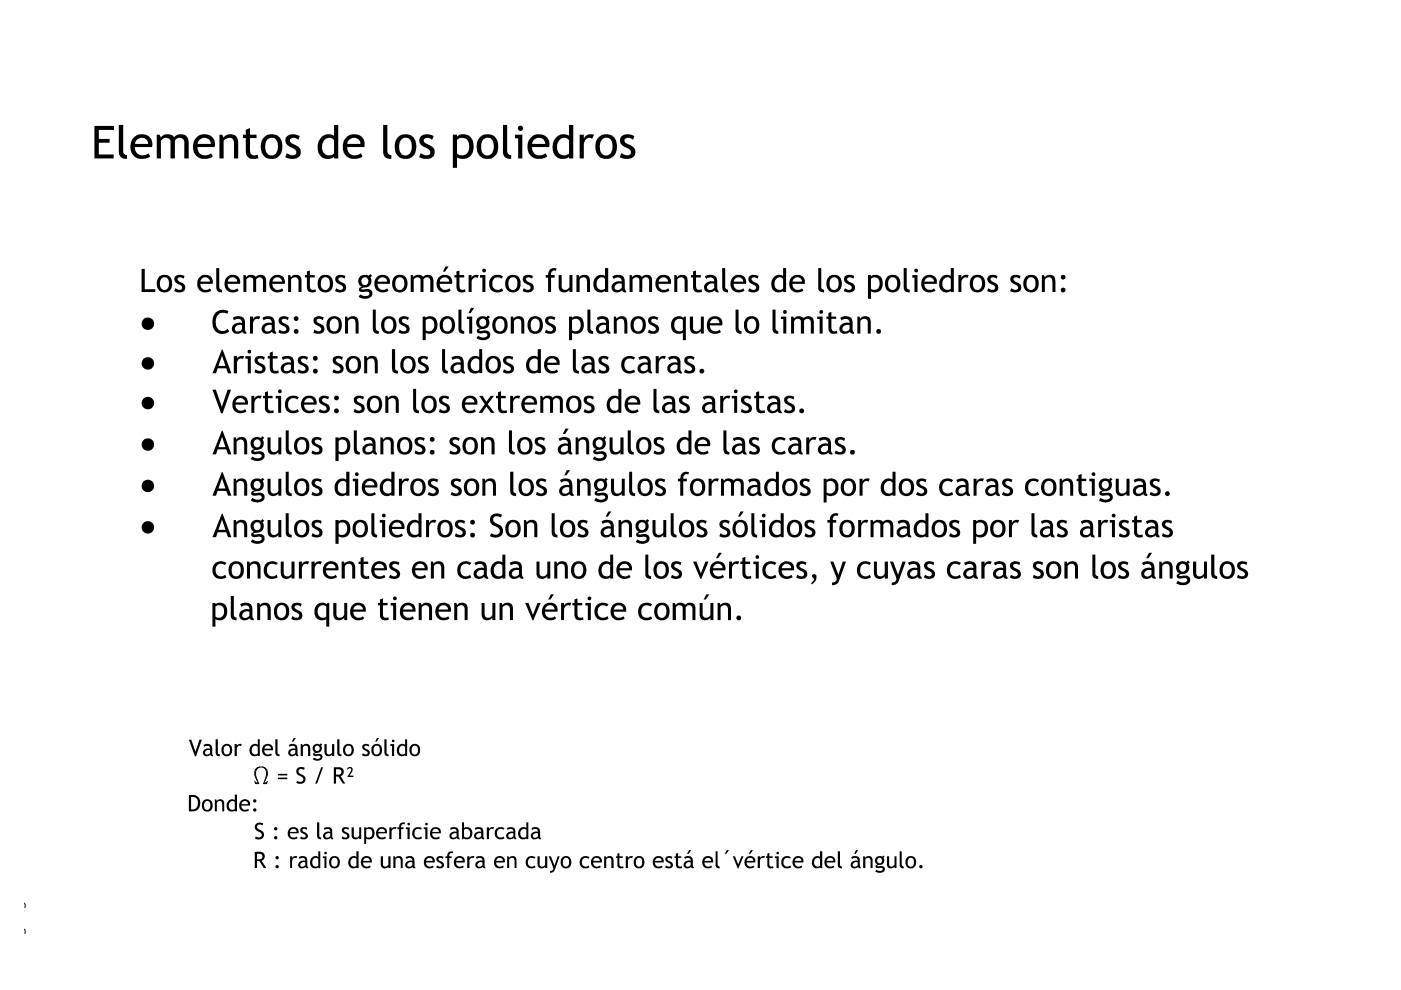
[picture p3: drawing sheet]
<svg xmlns="http://www.w3.org/2000/svg" width="297mm" height="210mm" viewBox="0 0 297 210" stroke-linecap="round" stroke-linejoin="round" font-family="sans-serif">
<defs><g id="words">
<text font-size="2.9" x="4.7" y="207.4" transform="rotate(-90 4.7 207.4)">www.ingverger.com.ar</text>
</g></defs>
<g fill="#000">
<path d="M20 26.7h4.2v.8h-3.2v1.9h2.2v.9h-2.2v2.5h3.1v.8h-4.1zM25.2 26.5h.9v5.8l.4 .5 .4 .1v.8h-.2a1.39 1.39 0 0 1-1.5-1.5zM33.2 28.6h.6l.3 .6a1.82 1.82 0 0 1 2.9 0 1.68 1.68 0 0 1 1.9-.7 1.68 1.68 0 0 1 1.1 1.7v3.4h-.9v-3.2a1.04 1.04 0 0 0-.8-1.2 1.04 1.04 0 0 0-1.2 .7v3.7h-.9v-3.6a1.07 1.07 0 0 0-1-.8 1.07 1.07 0 0 0-1 .6l-.1 3.8h-.9zM46.5 28.6h.6l.3 .6a1.7 1.7 0 0 1 2.1-.7 1.7 1.7 0 0 1 1 2v3.1h-.9v-2.9a1.15 1.15 0 0 0-.6-1.4 1.15 1.15 0 0 0-1.5 .4l-.1 .1v3.8h-.9zM52.1 27.5l.9-.3v1.4h1.4v.7h-1.4v2.5a.99 .99 0 0 0 .5 1.1 .99 .99 0 0 0 1.1-.1l.2 .8-.7 .1a1.6 1.6 0 0 1-2-1.6v-2.8h-.6v-.7h.6zM60.9 28.9l.9-.4 1.2 .1 .5 .2-.3 .8a1.1 1.1 0 0 0-1.7 .1v.4l.3 .3 1.1 .5a1.48 1.48 0 0 1 .8 1.9 1.48 1.48 0 0 1-1.8 .9l-.8-.1-.6-.3 .3-.8 .2 .1a1.1 1.1 0 0 0 1.8-.2 1.26 1.26 0 0 0-1.1-1.2h-.1a1.43 1.43 0 0 1-.7-2.3zM81.2 26.5h.9v5.6l.4 .7 .5 .1v.8l-.6-.1a1.32 1.32 0 0 1-1.2-1.4zM89.2 28.9l1-.4h.9l.8 .3-.3 .8a1 1 0 0 0-1.8 .2l.3 .5 1.3 .7a1.48 1.48 0 0 1 .6 1.8 1.48 1.48 0 0 1-1.7 .9l-.8-.1-.6-.3 .3-.8 .2 .1a1.1 1.1 0 0 0 1.8-.2 1.46 1.46 0 0 0-1.3-1.3l-.2-.1a1.34 1.34 0 0 1-.5-2.1zM106.6 26.5h.9v5.6l.4 .7 .5 .1v.8l-.6-.1a1.32 1.32 0 0 1-1.2-1.4zM122.9 28.6h.9v.8a1.76 1.76 0 0 1 2.1-.8l-.3 .8a1.22 1.22 0 0 0-1.3 .1 1.22 1.22 0 0 0-.5 1.2v2.9h-.9zM131.7 28.9l1-.4h.9l.9 .3-.3 .8a1.03 1.03 0 0 0-1.8 .2l.3 .5 1.2 .7a1.46 1.46 0 0 1 .7 1.8 1.46 1.46 0 0 1-1.7 .9l-.7-.1-.8-.3 .3-.8 .3 .1a1.1 1.1 0 0 0 1.8-.2 1.26 1.26 0 0 0-1.2-1.2l-.2-.1a1.41 1.41 0 0 1-.7-2.2zM65.1 57.6l.6-.3v1h1v.5h-1v1.8a.73 .73 0 0 0 .3 .8 .73 .73 0 0 0 .9-.1l.1 .6-.5 .1-.9-.1-.4-.5-.1-2.6h-.5v-.5h.5z"/>
<path d="M96.8 57.6l.6-.3v1h1v.5h-1v1.8a.73 .73 0 0 0 .3 .8 .73 .73 0 0 0 .9-.1l.1 .6-.5 .1-.9-.1-.4-.5-.1-2.6h-.4v-.5h.4zM99.4 58.3h.6v.6l.6-.6h.9l-.2 .7a.87 .87 0 0 0-.9 0 .87 .87 0 0 0-.4 .8v2.1h-.6zM104.2 58.8l1-.5h.7l.7 .3-.3 .5-.6-.3-.7 .1-.4 .4-.2 .5v.7l.2 .6 .7 .4h.5l.6-.4 .2 .6-.4 .2-1 .1-1-.5-.5-.9 .1-1.1zM116.7 57.1l.6-.3 .6 .1 .1 .1-.1 .4a.74 .74 0 0 0-.8 .1 .74 .74 0 0 0-.3 .8h.8v.6h-.8v3h-.6v-3h-.5v-.6h.5l.1-.7zM118.4 58.3h.7v2.3a.84 .84 0 0 0 .7 .9 .84 .84 0 0 0 .9-.6v-2.6h.7v3.6h-.7v-.4l-.9 .5-.7-.1-.6-.5zM146.9 57.6l.7-.3v1h1v.5h-1v1.8a.73 .73 0 0 0 .3 .8 .73 .73 0 0 0 .9-.1v.6l-.5 .1h-.7l-.6-.6-.1-2.6h-.4v-.5h.4zM203.2 58.3h.6v.6l.8-.6h.8l-.3 .7a.87 .87 0 0 0-.9 0 .87 .87 0 0 0-.4 .8v2.1h-.6zM30 57h.7v4.3h2.2v.6h-2.9zM37.2 58.5l.6-.2h.7l.6 .2-.2 .6-.2-.1a.56 .56 0 0 0-.7-.2 .56 .56 0 0 0-.3 .7l1.3 .7 .3 .6-.1 .7-.5 .4-1 .1-.7-.2 .2-.7 .5 .3a.58 .58 0 0 0 .9-.3 .58 .58 0 0 0-.5-.7l-.7-.4-.4-.5v-.5zM45.8 56.8h.7v4.1l.2 .4 .4 .1v.6l-.9-.2-.4-.7zM45.6 66.5l.5-.5 .6-.3h1.1l.6 .3-.2 .5-.6-.2h-.7l-.4 .2-.6 .7-.2 1 .1 1 .5 .7 .6 .3h.6l.8-.5 .3 .5-.2 .2-.8 .4h-1l-.6-.3-.5-.5-.4-.8-.1-1.4zM49.6 75.5h.6v.6l.6-.5 1-.1-.3 .6a.88 .88 0 0 0-.9 .1 .88 .88 0 0 0-.4 .9v2h-.6z"/>
<path d="M54.1 75.9l.7-.4h.8l.5 .2-.1 .6a.79 .79 0 0 0-1.3 .1l.2 .4 1.2 .8 .2 .5a1.38 1.38 0 0 1-2.2 .9l-.2-.1 .3-.6 .6 .3a.56 .56 0 0 0 .8-.3 .56 .56 0 0 0-.5-.7l-1-.7-.1-.3zM53 67.1h.6v.6l.6-.6h1l-.3 .6a.88 .88 0 0 0-.9 .1 .88 .88 0 0 0-.4 .9v2h-.6zM51.6 58.3h.4l.2 .4 .7-.4h.8l.5 .4 .7-.4 1.1 .1 .3 .4 .1 .6v2.5h-.6v-2.3a.75 .75 0 0 0-.6-.8 .75 .75 0 0 0-.9 .5v2.6h-.6v-2.5a.76 .76 0 0 0-.7-.6 .76 .76 0 0 0-.8 .5v2.6h-.6zM57.2 74.8l.6-.3v1h1v.5h-1v1.8a.71 .71 0 0 0 .4 .8 .71 .71 0 0 0 .8-.1l.1 .6-.5 .1-.8-.1-.5-.5-.1-2.6h-.4v-.5h.4zM59.2 67.5l.8-.5 1.2 .3-.2 .6-.3-.2a.55 .55 0 0 0-.6-.1 .55 .55 0 0 0-.3 .6l1.1 .7 .4 .4 .1 .4a1.38 1.38 0 0 1-2.3 .9l-.1-.1 .3-.6 .6 .3a.56 .56 0 0 0 .8-.3 .56 .56 0 0 0-.5-.7l-1-.7-.1-.3zM63.2 75.9l.8-.4h.8l.5 .2-.2 .6a.79 .79 0 0 0-1.3 .1l.3 .4 1.2 .7 .1 .6a1.38 1.38 0 0 1-2.2 .9l-.1-.1 .2-.6 .6 .3a.56 .56 0 0 0 .9-.3 .56 .56 0 0 0-.5-.7l-.8-.5a1.04 1.04 0 0 1-.3-1.2zM61.1 58.3h.4l.2 .5 .7-.5h.8l.5 .4 .2 .6v2.6h-.6v-2.1a.83 .83 0 0 0-.6-1 .83 .83 0 0 0-1 .5v2.6h-.6zM66.6 67.5l.8-.5 1.2 .3-.1 .6-.4-.2a.51 .51 0 0 0-.7-.1 .51 .51 0 0 0-.1 .8l1.2 .6a1.1 1.1 0 0 1 .1 1.4 1.1 1.1 0 0 1-1.4 .4l-.8-.3 .3-.6 .6 .3a.56 .56 0 0 0 .8-.3 .56 .56 0 0 0-.5-.7l-1-.7-.1-.3zM70.7 75.9l.7-.4h.8l.5 .2-.2 .6a.7 .7 0 0 0-.7-.3 .7 .7 0 0 0-.6 .6l1.3 .8a1.08 1.08 0 0 1 .2 1.4 1.08 1.08 0 0 1-1.3 .4l-.9-.3 .2-.6 .6 .3a.56 .56 0 0 0 .9-.3 .56 .56 0 0 0-.5-.7l-1-.7-.2-.3zM71.3 58.5l.5-.2h.8l.6 .2-.1 .6-.2-.1a.65 .65 0 0 0-.7-.2 .65 .65 0 0 0-.4 .5l.3 .4 .8 .4 .4 .3 .1 .4a1.26 1.26 0 0 1-.7 1.2 1.26 1.26 0 0 1-1.4-.2l-.3-.1 .3-.6 .6 .3a.57 .57 0 0 0 .8-.3 .57 .57 0 0 0-.6-.7l-.6-.3-.3-.5-.1-.6zM73.2 67.1h.4l.2 .5 .3-.4 .4-.2 .8 .1 .4 .2 .3 1.1v2.3h-.6v-2.3a.82 .82 0 0 0-.6-.8 .82 .82 0 0 0-1 .4v2.7h-.6zM79 65.6h.7v4a.59 .59 0 0 0 .6 .6v.6h-.4l-.7-.4-.1-.4z"/>
<path d="M77.2 75.5h.5l.2 .5 .7-.5h.7l.5 .3 .3 .9v2.4h-.6l-.1-2.2a.82 .82 0 0 0-.6-.9 .82 .82 0 0 0-.9 .4v2.7h-.7zM83.1 74h.7v4a.58 .58 0 0 0 .6 .6v.6h-.3l-.6-.2-.4-.5zM84.7 67.5l.7-.5 1.3 .3-.2 .6-.4-.2a.53 .53 0 0 0-.7-.1 .53 .53 0 0 0-.1 .8l1.2 .6a1.1 1.1 0 0 1 .1 1.4 1.1 1.1 0 0 1-1.3 .4l-.8-.3 .2-.6 .7 .3a.57 .57 0 0 0 .8-.4 .57 .57 0 0 0-.6-.7l-.7-.4a.92 .92 0 0 1-.2-1.2zM88.7 75.9l.8-.4h.5l.8 .2-.2 .6-.5-.2a.49 .49 0 0 0-.7 0 .49 .49 0 0 0 0 .6l1.2 .7a1.08 1.08 0 0 1 .1 1.4 1.08 1.08 0 0 1-1.2 .4l-.9-.3 .2-.6 .6 .3a.56 .56 0 0 0 .8-.3 .56 .56 0 0 0-.5-.7l-1-.7-.1-.3zM87.1 58.3h.4l.2 .4 .6-.4h.9l.5 .4 .7-.4 1 .1 .3 .4 .2 .6v2.5h-.7v-2.3a.75 .75 0 0 0-.5-.8 .75 .75 0 0 0-.9 .5v2.6h-.6v-2.5a.76 .76 0 0 0-.7-.6 .76 .76 0 0 0-.8 .5v2.6h-.6zM93.7 74h.7v4.1l.2 .5h.4v.6l-.9-.2-.3-.4zM97.2 65.6h.6v4.2l.3 .3 .3 .1v.6l-.7-.1-.3-.3-.2-.4zM106.8 75.9l.7-.4h.6l.7 .2-.2 .6-.4-.2a.49 .49 0 0 0-.7 0 .49 .49 0 0 0 .1 .7l.9 .5a1.1 1.1 0 0 1 .3 1.4 1.1 1.1 0 0 1-1.4 .5l-.8-.3 .2-.6 .6 .3a.56 .56 0 0 0 .9-.3 .56 .56 0 0 0-.5-.7l-1-.7a.85 .85 0 0 1 0-1zM108.3 67.1h.5l.2 .5 .2-.3 .5-.3 .7 .1 .5 .3 .3 .8v2.5h-.7v-2.3a.82 .82 0 0 0-.6-.8 .82 .82 0 0 0-.9 .4v2.7h-.7zM111 58.7l.6-.4h.8l.6 .2-.2 .6-.2-.1a.53 .53 0 0 0-.8-.2 .53 .53 0 0 0-.1 .7l1.1 .7 .4 .6a1.29 1.29 0 0 1-.8 1.2 1.29 1.29 0 0 1-1.3-.2h-.3l.2-.7 .6 .3a.57 .57 0 0 0 .9-.3 .57 .57 0 0 0-.6-.7l-.8-.6a.88 .88 0 0 1-.1-1.1zM115.7 67.5l.8-.5 1.2 .3-.1 .6-.4-.2a.53 .53 0 0 0-.7-.1 .53 .53 0 0 0-.1 .8l1.2 .6a1.1 1.1 0 0 1 .1 1.4 1.1 1.1 0 0 1-1.4 .4l-.8-.3 .3-.6 .6 .3a.56 .56 0 0 0 .8-.3 .56 .56 0 0 0-.5-.7l-1-.7-.1-.3zM121.5 74h.6v4a.59 .59 0 0 0 .6 .6v.6h-.3l-.5-.2-.4-.5z"/>
<path d="M122.2 58.3h.5l.2 .5 .2-.4 .5-.1h.8l.4 .3 .3 .8v2.5h-.6v-2.1a.83 .83 0 0 0-.6-1 .83 .83 0 0 0-1 .5v2.6h-.7zM124.5 65.6h.7v4.2l.2 .3 .4 .1v.6l-.9-.2-.4-.6zM127 75.9l.7-.4h.6l.7 .2-.2 .6-.4-.2a.48 .48 0 0 0-.7 0 .48 .48 0 0 0 0 .6l1.2 .7a1.08 1.08 0 0 1 .1 1.4 1.08 1.08 0 0 1-1.3 .4l-.9-.3 .2-.6 .7 .3a.56 .56 0 0 0 .8-.3 .56 .56 0 0 0-.5-.7l-1-.7-.1-.3zM130.1 67.1h.5l.2 .5 .3-.4 .4-.2 .7 .1 .5 .2 .3 1v2.4h-.6l-.1-2.3a.82 .82 0 0 0-.6-.8 .82 .82 0 0 0-.9 .4v2.7h-.7zM132 76.1l.5-.4 .7-.2h.8l.7 .3-.4 .5-.5-.3-.9 .1-.4 .5-.1 .5v.7l.3 .6 .5 .2h.6l.6-.3 .2 .6-.6 .2-.9 .1-.6-.2-.4-.4-.4-.9 .1-1zM137.6 67.4l.7-.4 1.3 .3-.2 .6-.4-.2a.53 .53 0 0 0-.7-.1 .53 .53 0 0 0-.1 .8l.9 .4a1.08 1.08 0 0 1 .5 1.5 1.08 1.08 0 0 1-1.4 .5l-.8-.3 .2-.6 .7 .3a.57 .57 0 0 0 .7-.4 .57 .57 0 0 0-.5-.7l-.7-.4a.91 .91 0 0 1-.2-1.3zM133.5 58.3h.4l.2 .4 .6-.4h.9l.5 .4 .7-.4 1 .1 .5 .8v2.7h-.7v-2.3a.75 .75 0 0 0-.5-.8 .75 .75 0 0 0-.9 .5v2.6h-.6v-2.5a.77 .77 0 0 0-.7-.6 .77 .77 0 0 0-.8 .5v2.6h-.6zM139 75.5h.7v.6l.5-.5 1-.1-.3 .6a.88 .88 0 0 0-.9 .1 .88 .88 0 0 0-.3 .9v2h-.7zM145.2 75.9l.7-.4h.6l.7 .2-.1 .6-.5-.2a.48 .48 0 0 0-.7 0 .48 .48 0 0 0 0 .6l1.2 .7a1.08 1.08 0 0 1 .1 1.4 1.08 1.08 0 0 1-1.3 .4l-.9-.3 .3-.6 .6 .3a.56 .56 0 0 0 .8-.3 .56 .56 0 0 0-.5-.7l-1-.7-.1-.3zM143 58.3h.4l.2 .5 .7-.5h.8l.5 .4 .2 .6v2.6h-.6v-2.1a.83 .83 0 0 0-.6-1 .83 .83 0 0 0-1 .5v2.6h-.6zM146.3 67.1h.6v2.3a.84 .84 0 0 0 .8 .8 .84 .84 0 0 0 .9-.6v-2.5h.6v3.6h-.6v-.5l-.9 .6-.7-.1-.6-.6zM153.1 56.8h.7v4.1l.2 .4 .3 .1v.6l-.8-.2-.4-.7z"/>
<path d="M156 65.6h.6v4a.59 .59 0 0 0 .6 .6v.6h-.4l-.6-.4-.2-.4zM158.9 58.5l.5-.2h.7l.7 .2-.1 .6-.3-.1a.58 .58 0 0 0-.7-.2 .58 .58 0 0 0-.3 .6l1.1 .7 .4 .3 .1 .4a1.26 1.26 0 0 1-.7 1.2 1.26 1.26 0 0 1-1.4-.2l-.3-.1 .3-.6 .6 .3a.57 .57 0 0 0 .8-.3 .57 .57 0 0 0-.6-.7l-.6-.3-.3-.5-.1-.6zM163.8 65.6h.6v4.2l.3 .3 .3 .1v.6l-.7-.1-.3-.3-.2-.4zM167.7 67.1h.4l.3 .4 .7-.5 .9 .2 .4 .3 .8-.5 .9 .3 .5 .8v2.6h-.7v-2.3a.74 .74 0 0 0-.6-.8 .74 .74 0 0 0-.8 .5v2.6h-.7v-2.6a.76 .76 0 0 0-.7-.5 .76 .76 0 0 0-.7 .5v2.6h-.7zM173.5 56.8h.6v4.2l.3 .4h.3v.6l-.9-.2-.3-.6zM175.6 66.4l.7-.3v1h1v.5h-1v1.8a.73 .73 0 0 0 .3 .8 .73 .73 0 0 0 .9-.1v.6l-.5 .1a1.11 1.11 0 0 1-1.4-1.1v-2.1h-.4v-.5h.4zM179.2 58.5l.5-.2h.8l.6 .2-.2 .6-.2-.1a.57 .57 0 0 0-.7-.2 .57 .57 0 0 0-.3 .6l1.1 .7 .3 .3 .2 .5a1.44 1.44 0 0 1-2.4 .8l.3-.6 .5 .3a.57 .57 0 0 0 .9-.3 .57 .57 0 0 0-.6-.7l-.8-.5a.97 .97 0 0 1 0-1.4zM181.8 67.1h.4l.2 .5 .4-.4 .4-.2 .7 .1 .5 .4 .2 .6v2.6h-.6v-2.1a.84 .84 0 0 0-.5-1 .84 .84 0 0 0-1.1 .4v2.7h-.6zM191.6 56.8h.6v4.1l.2 .4 .5 .1v.6l-.9-.2-.4-.7zM209.6 58.5l.5-.2h.7l.7 .2-.2 .6-.2-.1a.58 .58 0 0 0-.7-.2 .58 .58 0 0 0-.3 .6l1.1 .7 .3 .3 .1 .4a1.26 1.26 0 0 1-.7 1.2 1.26 1.26 0 0 1-1.3-.2l-.3-.1 .2-.6 .6 .3a.59 .59 0 0 0 .9-.4 .59 .59 0 0 0-.7-.7l-.9-.7-.1-.6zM214.5 58.5l.5-.2h.7l.7 .2-.2 .6-.3-.1a.58 .58 0 0 0-.6-.2 .58 .58 0 0 0-.4 .6l1.2 .7 .3 .3 .1 .4a1.26 1.26 0 0 1-.7 1.2 1.26 1.26 0 0 1-1.3-.2l-.3-.1 .2-.6 .6 .3a.59 .59 0 0 0 .9-.4 .59 .59 0 0 0-.7-.7l-.9-.7-.1-.6zM220.9 58.3h.4l.2 .5 .8-.5h.8l.5 .4 .2 .8v2.4h-.7v-2.2a.82 .82 0 0 0-.6-.9 .82 .82 0 0 0-1 .5v2.6h-.6z"/>
<path d="M45 82.6h.8l1.2 3.7 1.3-3.7h.7l-1.8 5h-.3zM49.5 92.7h.5l.2 .5 .3-.4 .5-.1h.6l.5 .2 .3 1v2.4h-.6l-.1-2.5a.83 .83 0 0 0-.7-.6 .83 .83 0 0 0-.8 .5v2.6h-.7zM53.3 83.9h.6v.6l.7-.6h.9l-.3 .7a.88 .88 0 0 0-.9 0 .88 .88 0 0 0-.4 .9v2h-.6zM56.2 83.2l.6-.2v.9h1v.5h-1v1.8a.71 .71 0 0 0 .3 .8 .71 .71 0 0 0 .9-.1v.6l-.5 .1-.8-.1-.4-.5-.1-2.6h-.4v-.5h.4zM56.7 92.7h.7v2.5a.82 .82 0 0 0 .8 .7 .82 .82 0 0 0 .8-.7v-2.5h.6v3.6h-.6v-.5l-.2 .3-.6 .3-.8-.1-.6-.6zM60.6 91.3h.6v3.9a.59 .59 0 0 0 .6 .6v.6h-.3l-.7-.3-.2-.4zM60.7 84.6l.5-.5 .6-.2h.8l.8 .3-.4 .5-.4-.3-.9 .1-.4 .4-.2 .5v.8l.2 .5 .6 .4h.6l.6-.4 .2 .6-.9 .3h-.6l-.9-.4-.5-1.1v-.7zM66.4 92.9l.6-.2 1.2 .2-.2 .6-.3-.2a.52 .52 0 0 0-.8-.1 .52 .52 0 0 0 0 .8l.9 .4a1.05 1.05 0 0 1 .5 1.4 1.05 1.05 0 0 1-1.3 .6l-1-.3 .3-.6 .6 .3a.56 .56 0 0 0 .8-.3 .56 .56 0 0 0-.5-.7l-.7-.4a.89 .89 0 0 1-.1-1.5zM67.7 84.4l.5-.5h.8l.8 .2-.2 .6-.3-.1a.56 .56 0 0 0-.7-.2 .56 .56 0 0 0-.2 .7l1.2 .7a1.09 1.09 0 0 1 .1 1.4 1.09 1.09 0 0 1-1.4 .4l-.7-.3 .2-.6 .6 .3a.57 .57 0 0 0 .8-.3 .57 .57 0 0 0-.5-.7l-1-.7-.1-.3zM75.1 84.3l.5-.4h.9l.7 .2-.2 .6-.2-.1a.58 .58 0 0 0-.8-.2 .58 .58 0 0 0-.3 .7l1.2 .7 .4 .6a1.27 1.27 0 0 1-.7 1.2 1.27 1.27 0 0 1-1.3-.2l-.3-.1 .2-.6 .6 .3a.57 .57 0 0 0 .8-.3 .57 .57 0 0 0-.5-.7l-.7-.4a.96 .96 0 0 1-.3-1.3zM75 91.3h.6v3.9a.59 .59 0 0 0 .7 .6v.6h-.4l-.6-.3-.2-.4zM80.6 92.7h.5l.2 .5 .4-.4 .4-.1h.7l.5 .4 .2 .6v2.6h-.7v-2.2a.81 .81 0 0 0-.6-.9 .81 .81 0 0 0-.9 .5v2.6h-.7z"/>
<path d="M81.7 83.9h.4l.2 .5 .7-.5h.9l.4 .4 .2 .6v2.6h-.6v-2.2a.82 .82 0 0 0-.6-.9 .82 .82 0 0 0-1 .5v2.6h-.6zM87.6 82.5h.6v4l.2 .4 .4 .1v.6l-.8-.2-.4-.7zM88.1 93l.7-.3 1.2 .2-.1 .6-.4-.2a.5 .5 0 0 0-.8 0 .5 .5 0 0 0 .2 .8l1.1 .6 .2 .9-.4 .6-.5 .2h-.8l-.6-.3 .2-.6 .6 .3a.57 .57 0 0 0 .8-.3 .57 .57 0 0 0-.5-.7l-.8-.5a.93 .93 0 0 1-.1-1.3zM93.2 84.4l.5-.5h.8l.7 .2-.2 .6-.2-.1a.53 .53 0 0 0-.8-.2 .53 .53 0 0 0-.1 .8l1 .5a1.1 1.1 0 0 1 .3 1.5 1.1 1.1 0 0 1-1.4 .4l-.8-.3 .3-.6 .6 .3a.57 .57 0 0 0 .8-.3 .57 .57 0 0 0-.6-.7l-.6-.4a.94 .94 0 0 1-.3-1.2zM95.4 93.1l.5-.4h.8l.8 .2-.3 .6a.69 .69 0 0 0-.7-.3 .69 .69 0 0 0-.5 .5l.2 .4 1 .4 .4 .7-.1 .6-.5 .5-1.1 .1-.7-.3 .3-.6 .6 .3a.57 .57 0 0 0 .9-.3 .57 .57 0 0 0-.6-.7l-.6-.3-.4-.4-.1-.7zM101.6 83.9h.7l.8 1.3 .9-1.3h.7l-1.3 1.8 1.5 1.8h-.8l-1-1.3-.9 1.3h-.7l1.3-1.8zM102 92.7h.4l.2 .5 .4-.4 .5-.1h.6l.5 .3 .3 .9v2.4h-.7v-2.3a.81 .81 0 0 0-.7-.8 .81 .81 0 0 0-.9 .5v2.6h-.6zM105.6 83.2l.6-.2v.9h1v.5h-1v1.8a.73 .73 0 0 0 .3 .8 .73 .73 0 0 0 .9-.1l.1 .6-.5 .1-.8-.1-.5-.5-.1-2.6h-.4v-.5h.4zM107.9 91.3h.6v4.1l.3 .4h.3v.6l-.8-.1-.4-.7zM108.2 83.9h.6v.6l.6-.6h.9l-.2 .7a.88 .88 0 0 0-1 0 .88 .88 0 0 0-.3 .9v2h-.6zM113.7 92.9l.6-.2 1.2 .2-.1 .6-.4-.2a.51 .51 0 0 0-.7 0 .51 .51 0 0 0-.1 .7l1.2 .6a1.1 1.1 0 0 1 .1 1.4 1.1 1.1 0 0 1-1.4 .4l-.8-.3 .3-.6 .6 .3a.57 .57 0 0 0 .8-.3 .57 .57 0 0 0-.5-.7l-.7-.4a.96 .96 0 0 1-.1-1.5zM114.6 83.9h.3l.2 .5 .7-.5 1 .1a.39 .39 0 0 0 .4 .3 .39 .39 0 0 0 .4-.3l1.1-.1 .5 .5 .1 .4v2.7h-.6v-2.3a.75 .75 0 0 0-.5-.8 .75 .75 0 0 0-.9 .5v2.6h-.7v-2.5a.75 .75 0 0 0-.7-.6 .75 .75 0 0 0-.7 .5v2.6h-.6z"/>
<path d="M123.9 84.3l.7-.4 1.3 .2-.2 .6-.2-.1a.56 .56 0 0 0-.7-.2 .56 .56 0 0 0-.3 .7l1.3 .7 .3 .6-.2 .7-.5 .4-.9 .1-.8-.2 .3-.7 .5 .3a.58 .58 0 0 0 .9-.3 .58 .58 0 0 0-.6-.7l-.9-.7-.2-.4zM122 92.7h.5l.2 .5 .4-.4 .4-.1h.7l.4 .3 .3 .8v2.5h-.6l-.1-2.5a.83 .83 0 0 0-.7-.6 .83 .83 0 0 0-.8 .5v2.6h-.7zM129.2 92.7h.7v2.5a.82 .82 0 0 0 .8 .7 .82 .82 0 0 0 .8-.7v-2.5h.7v3.6h-.7v-.5l-.1 .3-.7 .3-.8-.1-.5-.4-.2-.7zM133.1 91.3h.6v3.9a.59 .59 0 0 0 .7 .6v.6h-.4l-.7-.3-.2-.4zM138.6 82.5h.6v4.1l.2 .3 .4 .1v.6l-.9-.2-.3-.6zM138.7 93.1l.8-.4 1.3 .2-.3 .6-.3-.2a.53 .53 0 0 0-.7-.1 .53 .53 0 0 0-.1 .8l.9 .4a1.08 1.08 0 0 1 .5 1.5 1.08 1.08 0 0 1-1.4 .5l-.8-.3 .2-.6 .6 .3a.56 .56 0 0 0 .8-.3 .56 .56 0 0 0-.5-.7l-.6-.4a.95 .95 0 0 1-.4-1.3zM144.3 84.1l.5-.2 1.3 .2-.2 .6-.2-.1a.53 .53 0 0 0-.8-.2 .53 .53 0 0 0-.1 .8l1 .5a1.1 1.1 0 0 1 .3 1.5 1.1 1.1 0 0 1-1.4 .4l-.8-.3 .2-.6 .6 .3a.57 .57 0 0 0 .9-.3 .57 .57 0 0 0-.6-.7l-.6-.4a.9 .9 0 0 1-.1-1.5zM153.4 91.3h.6v3.9a.59 .59 0 0 0 .6 .6v.6h-.3l-.7-.3-.2-.4zM152.7 83.9h.6v.6l.7-.6h.9l-.3 .7a.88 .88 0 0 0-.9 0 .88 .88 0 0 0-.4 .9v2h-.6zM157.2 84.3l.5-.4h.8l.8 .2-.3 .6-.2-.1a.56 .56 0 0 0-.7-.2 .56 .56 0 0 0-.2 .7l1.2 .7a1.1 1.1 0 0 1 .1 1.5 1.1 1.1 0 0 1-1.4 .3l-.7-.3 .2-.6 .6 .3a.57 .57 0 0 0 .8-.3 .57 .57 0 0 0-.5-.7l-1-.7-.1-.3zM158.9 93.1l.8-.4 1.3 .2-.2 .6-.4-.2a.51 .51 0 0 0-.7 0 .51 .51 0 0 0-.1 .7l1.2 .6a1.1 1.1 0 0 1 .1 1.4 1.1 1.1 0 0 1-1.3 .4l-.9-.3 .3-.6 .6 .3a.57 .57 0 0 0 .9-.3 .57 .57 0 0 0-.6-.7l-.6-.4a1.05 1.05 0 0 1-.4-1.3zM160.3 83.2l.7-.2v.9h1v.5h-1v1.8a.71 .71 0 0 0 .3 .8 .71 .71 0 0 0 .8-.1l.1 .6-.5 .1h-.7l-.6-.5-.1-.4v-2.3h-.4v-.5h.4z"/>
<path d="M166.3 84.4l.6-.5h.8l.7 .2-.2 .6-.2-.1a.58 .58 0 0 0-.7-.2 .58 .58 0 0 0-.3 .6l1.2 .8a1.09 1.09 0 0 1 .1 1.4 1.09 1.09 0 0 1-1.3 .4l-.8-.3 .3-.6 .5 .3a.57 .57 0 0 0 .9-.3 .57 .57 0 0 0-.6-.7l-.9-.7-.2-.3zM164 93.3l.5-.4 .7-.2h.7l.7 .3-.3 .5-.6-.3-.9 .1-.4 .6-.1 .9 .2 .6 .3 .3 .8 .2 .8-.4 .2 .6-.9 .3h-.7l-1-.6-.4-1 .1-.7zM170.9 92.7h.7v.6l.5-.6h1l-.3 .6a.88 .88 0 0 0-.9 .1 .88 .88 0 0 0-.3 .9v2h-.7zM177.2 93l.5-.3h.7l.8 .2-.3 .6a.69 .69 0 0 0-.7-.3 .69 .69 0 0 0-.5 .5l.2 .4 1.1 .5a1.1 1.1 0 0 1 .1 1.4 1.1 1.1 0 0 1-1.3 .4l-.8-.3 .2-.6 .6 .3a.57 .57 0 0 0 .9-.3 .57 .57 0 0 0-.6-.7l-.6-.4a.95 .95 0 0 1-.3-1.4zM45.5 119.5l.4-.3 .8-.2 .7 .1 .6 .3-.3 .4-.6-.3-.7 .1-.5 .4-.2 .6v.7l.4 .7 1 .2 .7-.3 .2 .6-1.4 .3-.7-.2-.5-.5-.3-.6-.1-.9zM49.5 101.5h.5l.2 .5 .3-.4 .6-.2 .5 .1 .5 .3 .3 .8v2.5h-.6v-2.2a.85 .85 0 0 0-.6-.9 .85 .85 0 0 0-1 .4v2.7h-.7zM49.5 110.3h.5l.2 .4 .7-.5 .7 .1 .5 .2 .3 .9v2.5h-.6v-2.2a.85 .85 0 0 0-.6-.9 .85 .85 0 0 0-1 .4v2.7h-.7zM56.7 101.5h.7v2.3a.84 .84 0 0 0 .7 .8 .84 .84 0 0 0 .9-.6v-2.5h.6v3.6h-.6v-.5l-.4 .4-.5 .2-.9-.2-.4-.5zM56.7 110.3h.7v2.4a.84 .84 0 0 0 .8 .8 .84 .84 0 0 0 .8-.7v-2.5h.6v3.6h-.6v-.5l-.8 .5h-.8l-.6-.6zM56.3 119.6l.5-.4 .8-.2 .7 .1 .6 .3-.4 .4-.5-.3-1 .2-.4 .9v.7l.4 .7 1 .2 .6-.3 .2 .6-1.3 .3-.7-.2-.5-.5-.3-.6-.1-.9zM59.5 119.1h.7v2.3a.84 .84 0 0 0 .7 .8 .84 .84 0 0 0 .9-.6v-2.5h.6v3.6h-.6v-.5l-.3 .3-.6 .3-.9-.3-.4-.5zM60.6 100h.6v4l.2 .5 .4 .1v.6l-.8-.2-.4-.7z"/>
<path d="M60.6 108.8h.6v4a.59 .59 0 0 0 .6 .6v.5h-.3l-.5-.1-.4-.6zM63.4 119.1h.6v.6l.7-.7 .9 .1-.3 .6a.88 .88 0 0 0-.9 0 .88 .88 0 0 0-.4 .9v2.1h-.6zM66.4 101.7l.8-.3 1 .3-.2 .6-.2-.2a.53 .53 0 0 0-.8-.1 .53 .53 0 0 0-.1 .8l1 .5a1.07 1.07 0 0 1 .3 1.4 1.07 1.07 0 0 1-1.4 .4l-.8-.2 .3-.6 .5 .3a.59 .59 0 0 0 .9-.4 .59 .59 0 0 0-.6-.7l-.6-.3a.93 .93 0 0 1-.1-1.5zM66.4 110.5l.6-.3 1.2 .3-.2 .6-.3-.2a.52 .52 0 0 0-.8-.1 .52 .52 0 0 0 0 .8l1 .4a1.1 1.1 0 0 1 .3 1.5 1.1 1.1 0 0 1-1.4 .4l-.8-.2 .3-.6 .5 .3a.56 .56 0 0 0 .9-.3 .56 .56 0 0 0-.5-.8l-.9-.6a.83 .83 0 0 1 .1-1.2zM66 119.1h.7v.6l.5-.6 .4-.1 .6 .1-.2 .6a.86 .86 0 0 0-.9 0 .86 .86 0 0 0-.4 .9v2.1h-.7zM76.5 118.3l.6-.2v1h1v.5h-1v1.8a.71 .71 0 0 0 .3 .7 .71 .71 0 0 0 .8 0l.1 .6h-1a1.03 1.03 0 0 1-.8-1.1v-2h-.5v-.5h.5zM78.7 108.8h.7v4.2l.2 .3 .4 .1v.5l-.9-.2-.4-.5zM84.6 101.5h.6v.6l.5-.6 .5-.1 .6 .1-.3 .6a.84 .84 0 0 0-.9 .1 .84 .84 0 0 0-.4 .8v2.1h-.6zM90.9 101.8l.6-.3h.7l.7 .2-.2 .6-.1-.1a.63 .63 0 0 0-.8-.3 .63 .63 0 0 0-.4 .7l1.2 .7 .3 .3 .1 .5a1.39 1.39 0 0 1-2.1 .9l-.2-.1 .2-.6 .6 .3a.57 .57 0 0 0 .9-.4 .57 .57 0 0 0-.6-.7l-.8-.5a.92 .92 0 0 1-.1-1.2zM90.3 110.3h.7v.6l.4-.5 .3-.2 .8 .1-.3 .6a.88 .88 0 0 0-.9 .1 .88 .88 0 0 0-.3 .8v2.1h-.7zM95.8 101.8l.6-.3h.7l.6 .2-.1 .6-.1-.1a.63 .63 0 0 0-.8-.3 .63 .63 0 0 0-.4 .7l1.2 .7 .3 .3 .1 .5a1.39 1.39 0 0 1-2.1 .9l-.3-.1 .3-.6 .6 .3a.57 .57 0 0 0 .9-.4 .57 .57 0 0 0-.7-.7l-.7-.5a.92 .92 0 0 1-.1-1.2zM96.8 110.5l.6-.3 1.2 .3-.2 .6-.4-.2a.5 .5 0 0 0-.8 0 .5 .5 0 0 0 .3 .8l.9 .4 .4 .7a1.28 1.28 0 0 1-2 1l-.4-.1 .2-.6 .6 .3a.56 .56 0 0 0 .9-.3 .56 .56 0 0 0-.5-.8l-.9-.6a.83 .83 0 0 1 .1-1.2z"/>
<path d="M97.4 119.6l.4-.4 .8-.2 .8 .1 .5 .3-.3 .4-.6-.3-.9 .2-.3 .4-.2 .6 .1 .9 .5 .5 .8 .1 .7-.3 .2 .6-1.4 .3-1-.4-.3-.5-.3-.8 .1-.9zM104.2 109.3l.9-.4h.8l.5 .2-.2 .6-.7-.2a.79 .79 0 0 0-1 .7 .79 .79 0 0 0 .8 .8l1.2 .8 .1 1.1-.2 .5-.7 .5h-1.1l-.7-.2 .2-.6 .9 .3a.85 .85 0 0 0 1-.8 .85 .85 0 0 0-.8-.9l-.8-.4-.4-.5-.1-.9zM102.3 101.5h.4l.2 .5 .3-.4 .7-.2 .5 .1 .4 .3 .4 .8v2.5h-.7v-2.2a.85 .85 0 0 0-.6-.9 .85 .85 0 0 0-1 .4v2.7h-.6zM108.2 100h.6v4a.58 .58 0 0 0 .6 .6v.6h-.2l-.7-.2-.3-.5zM111.1 110.3h.4l.2 .4 .8-.5 .7 .1 .5 .3 .2 .6v2.7h-.6v-2.5a.82 .82 0 0 0-.7-.7 .82 .82 0 0 0-.9 .5v2.7h-.6zM114 101.7l.8-.3 1 .3-.2 .6-.2-.2a.56 .56 0 0 0-.7-.1 .56 .56 0 0 0-.3 .7l1.1 .6 .4 .3 .1 .5a1.39 1.39 0 0 1-2.2 .9l-.2-.1 .2-.6 .7 .3a.59 .59 0 0 0 .8-.4 .59 .59 0 0 0-.7-.7l-.6-.4-.3-.3v-.6zM113.7 119.1h.7v2.3a.84 .84 0 0 0 .7 .8 .84 .84 0 0 0 .9-.6v-2.5h.7v3.6h-.7v-.5l-.3 .3-.6 .3-.9-.3-.4-.5zM117 108.8h.6v4l.2 .5 .4 .1v.5l-.8-.1-.4-.7zM122.8 110.5l.6-.3 1.2 .3-.2 .6-.4-.2a.5 .5 0 0 0-.8 0 .5 .5 0 0 0 .3 .8l.8 .3a1.1 1.1 0 0 1 .3 1.5 1.1 1.1 0 0 1-1.4 .4l-.8-.2 .2-.6 .6 .3a.56 .56 0 0 0 .9-.3 .56 .56 0 0 0-.5-.8l-1-.6a.83 .83 0 0 1 .2-1.2zM122.3 101.5h.5l.2 .5 .3-.4 .7-.2 .6 .1 .3 .3 .3 .8v2.5h-.6v-2.2a.85 .85 0 0 0-.6-.9 .85 .85 0 0 0-1 .4v2.7h-.7zM129.5 101.5h.7v2.3a.84 .84 0 0 0 .7 .8 .84 .84 0 0 0 .9-.6v-2.5h.7v3.6h-.7v-.5l-.4 .4-.5 .2-.9-.2-.3-.5-.2-.4zM131.1 110.3h.5l.2 .4 .7-.5 .8 .1 .5 .3 .2 .6v2.7h-.7v-2.5a.82 .82 0 0 0-.6-.7 .82 .82 0 0 0-.9 .5v2.7h-.7z"/>
<path d="M133.4 100h.6v4l.2 .5 .5 .1v.6l-.9-.2-.4-.7zM139.1 101.7l.9-.3 1.1 .3-.3 .6-.2-.2a.53 .53 0 0 0-.8-.1 .53 .53 0 0 0-.1 .8l1 .5a1.07 1.07 0 0 1 .3 1.4 1.07 1.07 0 0 1-1.3 .4l-.8-.2 .2-.6 .6 .3a.59 .59 0 0 0 .8-.4 .59 .59 0 0 0-.6-.7l-.6-.3a.98 .98 0 0 1-.2-1.5zM138.3 110.3h.7v2.4a.84 .84 0 0 0 .8 .8 .84 .84 0 0 0 .8-.7v-2.5h.7v3.6h-.7v-.5l-.8 .5h-.7l-.7-.6zM142.2 108.8h.6v4.1l.3 .4 .3 .1v.5h-.7l-.5-.6zM144.6 100.4l.4-.3 .7-.1 .4 .1-.2 .5a.75 .75 0 0 0-.8 .1 .75 .75 0 0 0-.2 .8h.7v.6h-.7v3h-.7v-3h-.5v-.6h.5zM147.8 110.6l.8-.4 1.2 .3-.2 .6-.3-.2a.5 .5 0 0 0-.8-.1 .5 .5 0 0 0 .1 .8l1.1 .6 .3 .6a1.38 1.38 0 0 1-2.3 .9l.2-.6 .6 .3a.56 .56 0 0 0 .8-.3 .56 .56 0 0 0-.5-.8l-.8-.4a1.04 1.04 0 0 1-.2-1.3zM150.2 101.5h.7v.6l.7-.6h.8l-.3 .6a.84 .84 0 0 0-.9 .1 .84 .84 0 0 0-.3 .8v2.1h-.7zM152.7 110.6l.8-.4 1.2 .3-.2 .6-.4-.2a.5 .5 0 0 0-.7-.1 .5 .5 0 0 0 .1 .8l1.1 .6 .3 .6a1.38 1.38 0 0 1-2.3 .9l.1-.6 .6 .3a.56 .56 0 0 0 .9-.3 .56 .56 0 0 0-.5-.8l-.8-.4a1.04 1.04 0 0 1-.2-1.3zM154.6 119.1h.6v.6l.5-.6 .4-.1 .6 .1-.2 .6a.86 .86 0 0 0-1 0 .86 .86 0 0 0-.3 .9v2.1h-.6zM152.9 101.5h.4l.2 .4 .3-.3 .6-.2 .8 .2 .3 .3 .5-.4 .5-.1 .7 .2 .3 .2 .2 .6v2.7h-.6v-2.4a.75 .75 0 0 0-.7-.7 .75 .75 0 0 0-.8 .4v2.7h-.6v-2.5a.79 .79 0 0 0-.7-.6 .79 .79 0 0 0-.8 .4v2.7h-.6zM157.4 118.3l.6-.2v1h1v.5h-1v1.8a.71 .71 0 0 0 .4 .8 .71 .71 0 0 0 .8-.1l.1 .5-.9 .2-.5-.2-.5-.6v-2.4h-.4v-.5h.4zM159.3 108.8h.6v4.2l.3 .3 .3 .1v.5l-.8-.1-.4-.6z"/>
<path d="M162.1 119.6l.4-.4 .8-.2 .7 .1 .6 .3-.3 .4-.6-.3-.9 .2-.4 .6-.1 .8 .1 .5 .5 .5 .8 .1 .7-.3 .2 .5-.6 .3-.8 .1-1-.4-.4-.5-.2-.8 .1-.8zM169.8 101.8l.9-.4 1 .3-.2 .6-.2-.2a.53 .53 0 0 0-.8-.1 .53 .53 0 0 0-.1 .8l1.1 .6 .4 .6a1.35 1.35 0 0 1-2.1 1l-.3-.1 .3-.6 .4 .2a.61 .61 0 0 0 1-.2 .61 .61 0 0 0-.6-.8l-.6-.3a.91 .91 0 0 1-.2-1.4zM170.7 110.6l.8-.4 1.2 .3-.1 .6-.3-.2a.55 .55 0 0 0-.7-.1 .55 .55 0 0 0-.3 .6l1.3 .8 .3 .6a1.38 1.38 0 0 1-2.3 .9l.2-.6 .6 .3a.56 .56 0 0 0 .8-.3 .56 .56 0 0 0-.5-.8l-.8-.4a1.04 1.04 0 0 1-.2-1.3zM176.2 109.2l.7-.4 .8 .1-.2 .5a.69 .69 0 0 0-.8 .1 .69 .69 0 0 0-.1 .8h.7v.5h-.7v3.1h-.7v-3.1h-.5v-.5h.5zM181.9 110.3h.7v.6l.5-.6h1l-.2 .6a.88 .88 0 0 0-1 .1 .88 .88 0 0 0-.3 .8v2.1h-.7zM182.2 101.5h.7v.6l.4-.6 .6-.1 .5 .1-.3 .6a.84 .84 0 0 0-.9 .1 .84 .84 0 0 0-.3 .8v2.1h-.7zM182.2 119.5l.4-.3 .7-.2 .8 .1 .6 .3-.4 .4-.6-.3-.8 .2-.3 .3-.2 .6v.8l.4 .5 .5 .3h.4l.7-.3 .2 .6-1.3 .3-.8-.3-.5-.4-.3-.6v-.9zM185.3 119.1h.6v2.3a.84 .84 0 0 0 .7 .8 .84 .84 0 0 0 1-.6v-2.5h.7v3.6h-.7v-.5l-.3 .3-.7 .3-.8-.3-.4-.5zM184.6 110.3h.4l.2 .4 .7-.5 .9 .1 .4 .4 .8-.5 .9 .2 .3 .3 .2 .6v2.6h-.6v-2.3a.77 .77 0 0 0-.6-.8 .77 .77 0 0 0-.9 .4v2.7h-.7v-2.6a.76 .76 0 0 0-.6-.5 .76 .76 0 0 0-.8 .4v2.7h-.6zM194.5 101.8l.5-.3h.8l.6 .2-.1 .6-.2-.1a.68 .68 0 0 0-.7-.2 .68 .68 0 0 0-.5 .5l.3 .3 1.2 .8 .2 .5a1.4 1.4 0 0 1-2.2 .8h-.2l.3-.6 .6 .3a.57 .57 0 0 0 .8-.3 .57 .57 0 0 0-.5-.8l-.7-.3-.3-.4-.1-.6zM201.4 110.6l.8-.4 1.2 .3-.2 .6-.3-.2a.52 .52 0 0 0-.8-.1 .52 .52 0 0 0 0 .8l1.1 .6a1.11 1.11 0 0 1 .1 1.4 1.11 1.11 0 0 1-1.4 .3l-.7-.2 .3-.6 .6 .3a.56 .56 0 0 0 .8-.3 .56 .56 0 0 0-.5-.8l-1-.6-.1-.3zM199.6 102l.5-.4 .8-.2 1.2 .4-.3 .5-.7-.3-.8 .1-.4 .5-.1 .9 .1 .5 .4 .5 .9 .1 .6-.3 .3 .5-.7 .3-.8 .1-1-.5-.3-.5-.2-.7 .2-1z"/>
<path d="M201.2 119.6l.6-.4 .6-.2 .8 .1 .5 .3-.3 .4-.6-.3-.9 .2-.3 .4-.2 .7 .1 .8 .4 .4 .9 .2 .7-.3 .2 .6-1.4 .3-.6-.2-.6-.5-.3-.6-.1-.7 .2-.7zM206.4 101.5h.7v.6l.5-.6 .5-.1 .5 .1-.3 .6a.84 .84 0 0 0-.9 .1 .84 .84 0 0 0-.3 .8v2.1h-.7zM208.1 119.1h.6v.6l.5-.6 .4-.1 .7 .1-.3 .6a.86 .86 0 0 0-.9 0 .86 .86 0 0 0-.4 .9v2.1h-.6zM212.7 101.8l.5-.3h.8l.6 .2-.1 .6-.2-.1a.63 .63 0 0 0-.7-.3 .63 .63 0 0 0-.4 .7l1.3 .8 .3 .6-.1 .6-.4 .4-1 .2-.9-.3 .3-.6 .6 .3a.57 .57 0 0 0 .8-.3 .57 .57 0 0 0-.5-.8l-1-.6-.1-.7zM213.9 110.3h.6v.6l.6-.6h1l-.3 .6a.88 .88 0 0 0-.9 .1 .88 .88 0 0 0-.4 .8v2.1h-.6zM218.7 108.8h.6v4.2l.3 .3 .3 .1v.5l-.8-.1-.4-.6zM217.9 101.9l.4-.3 .8-.2 1.2 .4-.3 .5-.7-.3-.8 .1-.4 .5-.1 .7 .1 .7 .4 .5 .9 .1 .6-.3 .3 .6-.7 .2-.8 .1-.6-.2-.6-.5-.3-1.2 .2-.8zM224.2 110.6l.8-.4 1.2 .3-.1 .6-.3-.2a.55 .55 0 0 0-.7-.1 .55 .55 0 0 0-.3 .6l1.3 .8 .3 .6a1.38 1.38 0 0 1-2.2 .9h-.2l.3-.6 .6 .3a.56 .56 0 0 0 .8-.3 .56 .56 0 0 0-.5-.8l-1-.6-.1-.3zM224.7 101.5h.4l.2 .5 .3-.4 .7-.2 .9 .3 .3 1v2.4h-.6v-2.2a.82 .82 0 0 0-.6-.9 .82 .82 0 0 0-1 .4v2.7h-.6zM228.6 100.7l.7-.2v1h1v.5h-1v1.8a.7 .7 0 0 0 .3 .8 .7 .7 0 0 0 .9-.1v.6l-.5 .1-.7-.1-.5-.5-.2-2.6h-.3v-.5h.3zM232.8 110.3h.7v.6l.3-.5 .4-.2 .8 .1-.3 .6a.88 .88 0 0 0-.9 .1 .88 .88 0 0 0-.3 .8v2.1h-.7zM236.6 101.5h.6v2.3a.84 .84 0 0 0 .7 .8 .84 .84 0 0 0 .9-.6v-2.5h.7v3.6h-.7v-.5l-.4 .4-.5 .2-.8-.2-.5-.5z"/>
<path d="M237.4 110.6l.7-.4 1.3 .3-.2 .6-.4-.2a.5 .5 0 0 0-.8 0 .5 .5 0 0 0 .3 .8l.8 .3a1.1 1.1 0 0 1 .3 1.5 1.1 1.1 0 0 1-1.4 .4l-.8-.2 .2-.6 .6 .3a.56 .56 0 0 0 .9-.3 .56 .56 0 0 0-.6-.8l-.9-.6a.82 .82 0 0 1 0-1.1zM240.5 109.5l.6-.2v1h1v.5h-1v1.8a.71 .71 0 0 0 .3 .8 .71 .71 0 0 0 .8-.1l.1 .6h-.8a1.02 1.02 0 0 1-1-1.1v-2h-.5v-.5h.5zM244.1 101.7l.8-.3 1 .3-.2 .6-.2-.2a.53 .53 0 0 0-.8-.1 .53 .53 0 0 0-.1 .8l1 .5a1.07 1.07 0 0 1 .3 1.4 1.07 1.07 0 0 1-1.3 .4l-.8-.2 .2-.6 .6 .3a.59 .59 0 0 0 .8-.4 .59 .59 0 0 0-.6-.7l-.6-.3a.93 .93 0 0 1-.1-1.5zM246.5 110.6l.8-.4 1.2 .3-.2 .6-.3-.2a.52 .52 0 0 0-.8-.1 .52 .52 0 0 0 0 .8l1 .4a1.1 1.1 0 0 1 .3 1.5 1.1 1.1 0 0 1-1.4 .4l-.8-.2 .2-.6 .6 .3a.56 .56 0 0 0 .9-.3 .56 .56 0 0 0-.5-.8l-1-.6a.82 .82 0 0 1 0-1.1zM252.9 119.1h.7v2.3a.84 .84 0 0 0 .7 .8 .84 .84 0 0 0 1-.6v-2.5h.6v3.6h-.6v-.5l-.4 .3-.6 .3-.9-.3-.4-.5zM48.9 126.4h.7v4.1l.2 .4 .4 .1v.5l-.9-.2-.4-.5zM52.4 119.1h.4l.2 .4 .3-.3 .6-.2h.5l.5 .3 .3 .8v2.6h-.6v-2.4a.82 .82 0 0 0-.7-.8 .82 .82 0 0 0-.9 .5v2.7h-.6zM54.5 127.8h.4l.3 .5 .7-.5h.7l.6 .5 .2 .8v2.4h-.7v-2.3a.82 .82 0 0 0-.6-.9 .82 .82 0 0 0-.9 .5v2.7h-.7zM61.9 128.3l.5-.4 .8-.1 .8 .2-.2 .6-.3-.1a.55 .55 0 0 0-.7-.2 .55 .55 0 0 0-.2 .7l1.1 .7 .3 .3 .1 .5-.3 .7-.5 .3h-.7l-.8-.3 .2-.6 .6 .3a.56 .56 0 0 0 .8-.3 .56 .56 0 0 0-.5-.7l-.8-.4-.3-.4zM70.7 127.8h.6v2.4a.84 .84 0 0 0 .8 .8 .84 .84 0 0 0 .9-.6v-2.6h.6v3.7h-.6v-.5l-.9 .5-.8-.1-.5-.5zM72.4 119.1h.5l.2 .4 .3-.3 .6-.2h.5l.5 .3 .3 .8v2.6h-.6l-.1-2.4a.79 .79 0 0 0-.6-.8 .79 .79 0 0 0-.9 .5v2.7h-.7zM80.6 127.1l.6-.2v.9h1v.5h-1v1.9a.68 .68 0 0 0 .3 .8 .68 .68 0 0 0 .8-.2l.1 .6-.8 .1a1.02 1.02 0 0 1-1-1.1v-2.1h-.5v-.5h.5z"/>
<path d="M82.7 119.4l.6-.4h.7l.7 .2-.2 .6-.1-.1a.63 .63 0 0 0-.8-.2 .63 .63 0 0 0-.4 .7l1.3 .7 .3 .6a1.24 1.24 0 0 1-.6 1.1 1.24 1.24 0 0 1-1.3 0l-.4-.1 .2-.6 .5 .2a.57 .57 0 0 0 .9-.2 .57 .57 0 0 0-.5-.8l-.6-.3a.95 .95 0 0 1-.3-1.4zM88.8 127.8h.4l.2 .5 .8-.5h.7l.5 .4 .2 .6v2.7h-.6v-2.3a.82 .82 0 0 0-.6-.9 .82 .82 0 0 0-1 .5v2.7h-.6zM91.4 119.1h.4l.2 .4 .3-.3 .6-.2 .6 .1 .4 .3 .3 .7v2.6h-.6l-.1-2.5a.8 .8 0 0 0-.7-.7 .8 .8 0 0 0-.8 .5v2.7h-.6zM96.3 127.8h.4l.2 .5 .8-.5h.6l.6 .4 .2 .6v2.7h-.6v-2.3a.82 .82 0 0 0-.6-.9 .82 .82 0 0 0-1 .5v2.7h-.6zM102.1 127.8h.6v2.4a.84 .84 0 0 0 .8 .8 .84 .84 0 0 0 .9-.6v-2.6h.6v3.7h-.6v-.5l-.9 .5-.8-.1-.5-.7zM105.9 127.8h.4l.3 .5 .7-.5h.7l.5 .4 .3 .6v2.7h-.7v-2.3a.82 .82 0 0 0-.6-.9 .82 .82 0 0 0-.9 .5v2.7h-.7zM111.3 127.8h.8l.9 2.6 1-2.6h.6l-1.5 3.7h-.2zM117.5 119.1h.5l.2 .4 .5-.4 .4-.1h.5l.5 .3 .3 .8v2.6h-.6l-.1-2.4a.81 .81 0 0 0-.6-.8 .81 .81 0 0 0-.9 .5v2.7h-.7zM119 127.8h.6v.6l.4-.5 1.1-.1-.2 .7a.88 .88 0 0 0-1 0 .88 .88 0 0 0-.3 .9v2.1h-.6zM121.8 127.1l.6-.2v.9h1v.5h-1v1.9a.71 .71 0 0 0 .4 .7 .71 .71 0 0 0 .8-.1l.1 .6-.5 .1-.8-.1-.5-.5-.1-2.6h-.4v-.5h.4zM126.5 128.3l.3-.3 .8-.2h.8l.6 .3-.3 .5-.9-.3-.5 .2-.5 .6-.1 .8 .2 .6 .4 .3 .8 .2 .7-.4 .2 .6-.6 .3h-.9l-1-.5-.3-.5-.2-.6 .1-.7zM136.8 117.6h.7v4.1l.3 .4 .2 .1v.6l-.9-.3-.3-.6z"/>
<path d="M135.6 128.5l.6-.5 .6-.2h.8l.7 .3-.4 .5-.8-.3-.7 .3-.4 .7 .1 .9a1.18 1.18 0 0 0 1.9 .4l.3 .6-.7 .3h-.9l-.7-.3-.5-.6-.2-.6v-.7zM142.5 119.4l.5-.4h.8l.6 .2-.1 .6-.2-.1a.66 .66 0 0 0-.7-.2 .66 .66 0 0 0-.4 .6l.2 .3 1.1 .5 .3 .6-.1 .7-.5 .4-.8 .2-1-.3 .3-.6 .5 .2a.56 .56 0 0 0 .9-.3 .56 .56 0 0 0-.6-.7l-.6-.3a.95 .95 0 0 1-.2-1.4zM142.6 127.8h.4l.3 .5 .7-.5 .8 .1 .5 .4 .7-.5h.6l.5 .2 .3 .7v2.8h-.6v-2.3a.75 .75 0 0 0-.5-.9 .75 .75 0 0 0-.9 .5v2.7h-.7v-2.6a.75 .75 0 0 0-.6-.6 .75 .75 0 0 0-.8 .5v2.7h-.7zM146.9 119.1h.8l.9 2.5 1-2.5h.6l-1.5 3.7h-.2zM152.1 127.8h.5l.2 .5 .2-.3 .5-.2h.6l.6 .4 .3 .6v2.7h-.7v-2.2a.83 .83 0 0 0-.5-1 .83 .83 0 0 0-1 .5v2.7h-.7zM169 119.4l.8-.4 1.2 .2-.2 .6-.3-.1a.52 .52 0 0 0-.8-.1 .52 .52 0 0 0 .1 .8l1.1 .5 .3 .5a1.19 1.19 0 0 1-.5 1.2 1.19 1.19 0 0 1-1.3 .1l-.6-.2 .2-.6 .6 .2a.57 .57 0 0 0 .9-.2 .57 .57 0 0 0-.6-.8l-.7-.5a.86 .86 0 0 1-.2-1.2zM172.2 121.9a.58 .58 0 0 1 .8 0 .58 .58 0 0 1 .1 .9l-.3 .5-.7 .6-.1-.3 .2-.2a.63 .63 0 0 0 .4-.6 .63 .63 0 0 0-.4-.5zM176 119.1h.7l1.1 2.8 .9-2.8h.7l-1.6 4.4-1 .6h-.4l.1-.6a.88 .88 0 0 0 .9-.5 .88 .88 0 0 0-.2-1zM188.7 119.1h.7l1 2.8 .9-2.8h.7l-1.6 4.4-.9 .6h-.4v-.6a.88 .88 0 0 0 .9-.5 .88 .88 0 0 0-.2-1zM196.1 119.4l.6-.4h.7l.7 .2-.2 .6-.1-.1a.63 .63 0 0 0-.8-.2 .63 .63 0 0 0-.4 .7l1.3 .7 .3 .6v.7l-.4 .4-.9 .2-1-.3 .2-.6 .6 .2a.56 .56 0 0 0 .9-.3 .56 .56 0 0 0-.6-.7l-.9-.6-.2-.4zM214.3 119.4l.8-.4 1.2 .2-.2 .6-.3-.1a.52 .52 0 0 0-.8-.1 .52 .52 0 0 0 .1 .8l1.1 .6 .3 .9-.5 .7-.4 .1h-.8l-.7-.2 .2-.6 .6 .2a.56 .56 0 0 0 .9-.3 .56 .56 0 0 0-.6-.7l-.7-.5a.91 .91 0 0 1-.2-1.2zM219.2 119.4l.8-.4 1.1 .2-.1 .6-.3-.1a.52 .52 0 0 0-.8-.1 .52 .52 0 0 0 .1 .8l1.1 .6 .2 .9-.4 .7-.4 .1h-.9l-.6-.2 .2-.6 .6 .2a.56 .56 0 0 0 .8-.3 .56 .56 0 0 0-.5-.7l-.8-.5a.91 .91 0 0 1-.1-1.2z"/>
<path d="M225.7 119.1h.4l.3 .4 .2-.3 .6-.2h.6l.5 .3 .3 .8v2.6h-.7v-2.4a.79 .79 0 0 0-.7-.8 .79 .79 0 0 0-.8 .5v2.7h-.7zM231.6 117.6h.6v4.1l.3 .4 .3 .1v.6l-.9-.3-.3-.6zM237.2 119.4l.6-.4h.8l.6 .2-.1 .6-.2-.1a.68 .68 0 0 0-.7-.2 .68 .68 0 0 0-.5 .5l.3 .4 1.1 .5 .3 .6-.1 .7-.5 .4-.8 .2-1-.3 .3-.6 .5 .2a.56 .56 0 0 0 .9-.3 .56 .56 0 0 0-.5-.7l-.7-.3-.3-.4-.1-.7zM245.8 119.1h.4l.2 .4 .4-.3 .5-.2h.5l.6 .4 .2 .7v2.6h-.6l-.1-2.4a.79 .79 0 0 0-.6-.8 .79 .79 0 0 0-.9 .5v2.7h-.6zM256.8 117.6h.7v3.9a.58 .58 0 0 0 .6 .7v.6h-.2l-.8-.3-.3-.5zM262.6 119.3l.7-.3 1.2 .2-.3 .6-.3-.1a.51 .51 0 0 0-.8-.1 .51 .51 0 0 0 .2 .8l1 .5 .3 .6a1.24 1.24 0 0 1-.6 1.1 1.24 1.24 0 0 1-1.3 0l-.4-.1 .2-.6 .5 .2a.59 .59 0 0 0 .9-.3 .59 .59 0 0 0-.6-.7l-.5-.3a.95 .95 0 0 1-.2-1.5zM45.7 156.7h.5v3l.2 .2h.2v.4l-.7-.1-.2-.4zM49.7 157.8h.5v.4l.4-.4h.7l-.3 .4a.59 .59 0 0 0-.6 .1 .59 .59 0 0 0-.2 .6v1.4h-.5zM58.4 156.7h.4v3l.3 .2h.2v.4l-.6-.1-.3-.5zM68.8 157.8h.5v1.8l.3 .4 .4-.1 .4-.2v-1.9h.5v2.5h-.5v-.3l-.6 .3h-.5l-.3-.3-.2-.4zM71.5 156.7h.5v2.8a.34 .34 0 0 0 .4 .4v.4h-.2l-.5-.1-.2-.4zM81.5 156.7h.5v2.9l.2 .3h.2v.4l-.6-.1-.3-.3z"/>
<path d="M40 156.8h.6l.8 2.6 .9-2.6h.5l-1.2 3.5h-.3zM45.6 169.5h.2l.2 .3 .7-.4 .6 .3 .2 .5v1.8h-.4v-1.6a.57 .57 0 0 0-.5-.6 .57 .57 0 0 0-.6 .4v1.8h-.4zM54.2 174.8l.7-.4 .9 .2-.1 .4-.7-.2a.55 .55 0 0 0-.5 .6 .55 .55 0 0 0 .5 .5l.8 .5 .2 .4-.2 .7-.6 .5h-.5l-.6-.2 .1-.5 .6 .3 .3-.1a.59 .59 0 0 0 .4-.6 .59 .59 0 0 0-.6-.5l-.8-.6-.1-.6zM63 162.9l.6-.3 1 .2-.1 .4-.8-.1a.56 .56 0 0 0-.4 .6 .56 .56 0 0 0 .5 .5l.8 .5 .2 .3-.2 .8-.7 .4h-.6l-.5-.2 .2-.4 .5 .2 .5-.1a.6 .6 0 0 0 .3-.6 .6 .6 0 0 0-.5-.5l-.9-.6-.1-.6zM63.8 175.6l.3-.2 1.1 .1-.2 .4-.3-.1a.34 .34 0 0 0-.5 .1 .34 .34 0 0 0 .2 .4l.8 .5 .1 .6-.1 .3-.5 .3-1.1-.2 .2-.4 .4 .1a.42 .42 0 0 0 .6-.2 .42 .42 0 0 0-.5-.5l-.5-.4-.2-.3zM63.8 157.8h.3l.1 .3 .6-.4 .5 .1 .3 .2 .2 .6v1.7h-.5v-1.5a.58 .58 0 0 0-.4-.7 .58 .58 0 0 0-.7 .3v1.9h-.4zM67.2 174.4h.5v2.9l.4 .3v.4l-.6-.2-.3-.5zM68.1 162.7h.4l-1.3 3.4h-.4zM72.6 175.5l.4-.1 1 .1-.1 .4-.2-.1a.38 .38 0 0 0-.6-.1 .38 .38 0 0 0 0 .6l.6 .3 .4 .4-.1 .7-.4 .2-.7 .1-.5-.2 .2-.4 .5 .2a.41 .41 0 0 0 .5-.4 .41 .41 0 0 0-.4-.4l-.5-.2-.2-.4zM73.7 162.9l.3-.3 .7 .2v.8l-.6 .9h.8v.2h-1.2l.7-1.3a.35 .35 0 0 0-.1-.5 .35 .35 0 0 0-.5 .3l-.2-.1zM74.5 175.4h.5v1.7a.59 .59 0 0 0 .5 .5 .59 .59 0 0 0 .7-.4v-1.8h.4v2.5h-.4v-.3l-.6 .4-.6-.1-.4-.3zM76.9 158l.5-.3 .9 .2-.1 .4-.3-.2a.35 .35 0 0 0-.6 .1 .35 .35 0 0 0 .2 .5l.7 .4 .2 .7-.2 .3-.5 .2-.9-.2 .1-.4 .5 .3a.41 .41 0 0 0 .5-.4 .41 .41 0 0 0-.4-.4l-.5-.3-.2-.3z"/>
<path d="M82.6 175.4h.4v.4l.5-.4h.6l-.2 .4h-.5l-.3 .3-.1 1.8h-.4zM84.8 174.7l.4-.3h.4h.3l-.2 .3a.53 .53 0 0 0-.5 .2 .53 .53 0 0 0-.2 .5h.6v.4h-.6v2.1h-.4v-2.1h-.4v-.4h.4zM87.6 175.8l.7-.4h.7l.5 .2-.3 .3-.5-.2-.5 .1-.3 .6v.6l.4 .5 .6 .1 .4-.2 .2 .3-.5 .3h-.7l-.7-.5-.2-.5v-.7zM103.2 175.4h.5v.4l.4-.4h.6l-.1 .4h-.5l-.4 .4v1.7h-.5zM105.2 175.8l.6-.4h.7l.5 .2-.3 .3-.5-.2-.5 .1-.3 .6v.7l.3 .4 .7 .1 .4-.2 .2 .3-.5 .3h-.7l-.6-.4-.3-.6v-.7zM61.5 181.6h.4v.3l.4-.3h.7l-.2 .4-.4-.1-.4 .4-.1 1.8h-.4zM80.7 181.6h.5v1.6a.58 .58 0 0 0 .5 .6 .58 .58 0 0 0 .6-.5v-1.7h.5v2.5h-.5v-.4l-.7 .4-.5-.1-.3-.4zM83.4 181.6h.3l.2 .3 .4-.4h.5l.4 .3 .2 .3v2h-.4l-.1-1.9a.6 .6 0 0 0-1 0v1.9h-.5zM92.6 181.8l.4-.3 1 .2-.1 .4-.4-.2a.35 .35 0 0 0-.5 .2 .35 .35 0 0 0 .3 .4l.6 .3 .2 .5v.5l-.4 .3h-.6l-.6-.2 .2-.4 .6 .3a.41 .41 0 0 0 .4-.5 .41 .41 0 0 0-.5-.3l-.7-.6zM95 180.8l.4-.3 .7 .1-.1 .3h-.3a.54 .54 0 0 0-.4 .7h.5v.3h-.5v2.2h-.5v-2.2h-.4v-.3h.4zM99.1 181.6h.4v.3l.4-.3h.7l-.2 .4-.5-.1-.3 .3-.1 1.9h-.4zM107.5 181.6h.3l.1 .3 .6-.4h.5l.3 .3 .2 .4v1.9h-.4v-1.7a.59 .59 0 0 0-.5-.5 .59 .59 0 0 0-.7 .3v1.9h-.4z"/>
<path d="M111.7 181.9l.7-.4h.6l.5 .3-.2 .3-.4-.2-.6 .1-.4 .6 .1 .6 .3 .4 .5 .2 .6-.3 .1 .4-.9 .2-.9-.4-.2-.5v-.7zM114 181.6h.4v1.8l.5 .4 .6-.3 .1-1.9h.4v2.5h-.4v-.4l-.7 .4-.7-.2-.2-.7zM116.3 181.6h.5l.8 1.9 .6-1.9h.5l-1.1 3-.3 .3-.7 .2v-.5h.2a.75 .75 0 0 0 .3-1.2zM123.2 181.8l.7-.3h.5l.6 .3-.2 .3-.4-.2-.7 .1-.3 .7v.5l.3 .4 .6 .2 .5-.3 .2 .4-1 .2-.8-.3-.3-.5v-.7zM128.1 181.6h.3l.1 .3 .5-.4h.5l.4 .2 .2 .6v1.8h-.5v-1.6a.58 .58 0 0 0-.4-.6 .58 .58 0 0 0-.7 .3v1.9h-.4zM130.9 181l.4-.2v.8h.7v.3h-.7l.1 1.5a.46 .46 0 0 0 .7 .3l.1 .4h-.5l-.5-.1-.3-.3v-1.8h-.3v-.3h.3zM132.7 181.6h.4v.3l.4-.3h.7l-.2 .4-.4-.1-.4 .4-.1 1.8h-.4zM141.2 181.7l.4-.2 .9 .2-.1 .4-.3-.2a.35 .35 0 0 0-.5 .1 .35 .35 0 0 0 .2 .5l.8 .5 .1 .6-.3 .4-.3 .1h-.4l-.7-.2 .2-.4 .4 .2a.4 .4 0 0 0 .6-.3 .4 .4 0 0 0-.5-.4l-.6-.6zM143.3 181l.5-.2v.8h.6v.3h-.6v1.3a.52 .52 0 0 0 .2 .5 .52 .52 0 0 0 .6 0v.4h-.6l-.4-.1-.3-.4v-1.7h-.3v-.3h.3zM151.7 180.5h.4v2.8l.3 .4h.2v.4l-.6-.1-.3-.4zM154.1 180.2h.5l-.6 .8h-.3zM155.4 181.6h.4l.7 1.7 .7-1.7h.4l-1.1 2.5h-.1z"/>
<path d="M160.7 181.6h.4v.3l.4-.3h.7l-.2 .4-.5-.1-.3 .4-.1 1.8h-.4zM162.7 181l.4-.2v.8h.7v.3h-.7l.1 1.5a.48 .48 0 0 0 .7 .3l.1 .4h-.5l-.5-.1-.3-.3v-1.8h-.3v-.3h.3zM165.9 182l.7-.5h.6l.5 .2-.2 .4-.4-.2-.7 .1-.3 .5 .1 .8 .2 .3 .6 .2 .6-.3 .1 .4-.9 .2-.9-.4-.2-.5v-.7zM177.6 180.5h.5v3l.4 .2v.4h-.5l-.4-.5zM183 181.6h.3l.2 .3 .4-.4h.5l.4 .3 .2 .3v2h-.4l-.1-1.8a.58 .58 0 0 0-.5-.4 .58 .58 0 0 0-.5 .3v1.9h-.5zM188 181.6h.5v1.8l.4 .4 .7-.4 .1-1.8h.4v2.5h-.4v-.4l-.8 .4h-.4l-.3-.3-.2-.3zM190.8 180.5h.4v2.9l.4 .3v.4l-.5-.1-.3-.4z"/>
<path d="M28.3 29.2l1.1-.7h1.3l1.1 .7 .5 1.1-.1 .9h-3.6v.3a1.67 1.67 0 0 0 1.1 1.4 1.67 1.67 0 0 0 1.8-.4l.3 .6-1 .5h-1.5l-1-.6-.5-.9-.2-.7 .2-1.2zM29.1 29.5l-.3 .4-.2 .6h2.8a1.37 1.37 0 0 0-.8-1.2 1.37 1.37 0 0 0-1.5 .2z"/>
<path d="M41.6 29.2l.4-.4 .7-.3h1.3l1.1 .7 .5 1-.1 1h-3.6v.4a1.67 1.67 0 0 0 1.1 1.3 1.67 1.67 0 0 0 1.7-.4l.4 .6-.6 .4-.7 .2-1.3-.1-1-.7-.5-.9-.1-1.3 .2-.7zM42.4 29.5l-.4 .5-.1 .5h2.8a1.41 1.41 0 0 0-.9-1.2 1.41 1.41 0 0 0-1.4 .2z"/>
<path d="M56 29l.2-.1a2.3 2.3 0 0 1 2.7-.1 2.3 2.3 0 0 1 1 2.5l-.3 1.2-.7 .8-.9 .4h-.8l-.8-.3-.8-.8-.3-1.2 .1-1.3zM56.8 29.4l-.5 .9v1.4a1.3 1.3 0 0 0 1.5 1.3 1.3 1.3 0 0 0 1.1-1.6l-.1-1.4a1.2 1.2 0 0 0-2-.6z"/>
<path d="M68.1 29.2l1.2-.7h.8l.7 .3v-2.3h.9v7.1h-.9v-.4a2.17 2.17 0 0 1-2.5 .2 2.17 2.17 0 0 1-.9-2.4l.1-.8zM68.9 29.6l-.5 .8-.1 .9a1.5 1.5 0 0 0 .8 1.5 1.5 1.5 0 0 0 1.7-.3v-2.8a1.29 1.29 0 0 0-1.9-.1z"/>
<path d="M73.3 29.2l.5-.4 .8-.3h1.1l1.1 .7a2.37 2.37 0 0 1 .5 2l-3.7 .1a1.67 1.67 0 0 0 1 1.6 1.67 1.67 0 0 0 1.9-.4l.4 .6-.7 .4-.7 .2-1.2-.1-1.1-.8-.5-1v-1.2l.1-.5zM74.1 29.5l-.3 .4-.2 .6h2.8a1.37 1.37 0 0 0-.8-1.2 1.37 1.37 0 0 0-1.5 .2z"/>
<path d="M84.4 29.1l.8-.5 1.2-.1 .8 .3 .5 .4 .4 .8 .2 1.4-.2 .8-.8 1.1-.9 .4h-.8l-.9-.3-.6-.7-.4-.9v-1.2l.2-.7zM85.1 29.5l-.3 .6-.2 .7 .2 1.4a1.32 1.32 0 0 0 1.7 .7 1.32 1.32 0 0 0 .8-1.5l-.1-1.2a1.25 1.25 0 0 0-2.1-.7z"/>
<path d="M96 28.6h.9v.4a2.16 2.16 0 0 1 2.5-.2 2.16 2.16 0 0 1 1 2.2l-.2 1.2-.4 .8-.4 .4-.9 .3-1-.1-.6-.3v2.3h-.9zM96.9 29.7v2.9a1.61 1.61 0 0 0 1.9 .1 1.61 1.61 0 0 0 .7-1.8l-.1-.6a1.47 1.47 0 0 0-2.5-.6z"/>
<path d="M101.8 29l.1-.1a2.3 2.3 0 0 1 2.7-.1 2.3 2.3 0 0 1 1 2.5l-.2 1.2-.6 .8-1 .4h-.8l-.8-.2-.8-.9-.4-1.3 .2-1.2zM102.6 29.4l-.5 1v1.3a1.3 1.3 0 0 0 1.4 1.3 1.3 1.3 0 0 0 1.1-1.6v-1.4a1.25 1.25 0 0 0-2-.6z"/>
<path d="M109.8 27.2a.55 .55 0 0 1 1.1 0 .55 .55 0 0 1-1.1 0zM109.2 28.6h1.5v5h-.8v-4.3h-.7z"/>
<path d="M112.5 29.2l1.1-.7h1.3l1 .6 .6 1-.1 1.1h-3.6v.3a1.67 1.67 0 0 0 1.1 1.4 1.67 1.67 0 0 0 1.8-.4l.3 .6-.6 .4-.7 .2-1.2-.1-1.1-.7-.5-1.1-.1-1.1 .2-.7zM113.4 29.5l-.4 .4-.2 .6h2.8a1.39 1.39 0 0 0-2.2-1z"/>
<path d="M118 29l1.1-.5h.8l.7 .3v-2.3h.9v7.1h-.9v-.4a2.17 2.17 0 0 1-2.5 .2 2.17 2.17 0 0 1-.9-2.4l.2-1.2zM118.7 29.6l-.6 1.1 .1 1.1 .2 .5a1.52 1.52 0 0 0 2.2 .2v-2.8a1.29 1.29 0 0 0-1.9-.1z"/>
<path d="M126.9 29.1l.9-.5 1.1-.1 .9 .3 .5 .4 .3 .7 .2 1.5-.2 .8-.7 1.1-1 .4h-.8l-.8-.3-.5-.4-.5-1-.1-1.4 .2-.7zM127.8 29.4l-.5 .7-.1 .7 .1 1.1 .3 .7a1.37 1.37 0 0 0 1.6 .1 1.37 1.37 0 0 0 .6-1.5v-.5a1.3 1.3 0 0 0-.6-1.3 1.3 1.3 0 0 0-1.4 0z"/>
<path d="M102.2 57.4a.4 .4 0 0 1 .8 0 .4 .4 0 0 1-.8 0zM101.8 58.3h1.1v3.6h-.6v-3h-.5z"/>
<path d="M193.9 57.4a.4 .4 0 0 1 .8 0 .4 .4 0 0 1-.8 0zM193.4 58.3h1.1v3.6h-.6v-3h-.5z"/>
<path d="M224.9 58.8a.5 .5 0 0 1 1 0 .5 .5 0 0 1-1 0zM224.9 61.5a.51 .51 0 0 1 1 0 .51 .51 0 0 1-1 0z"/>
<path d="M33.7 58.8l.6-.5h.9l.5 .1 .5 .4 .2 .7 .1 1-.3 .9-.5 .4-1 .2-.6-.2-.5-.3-.3-.8-.1-.9zM34.2 59.1l-.3 .7 .1 1.1 .3 .4 .5 .2a1.17 1.17 0 0 0 1-1.7l-.2-.6-.4-.4a.92 .92 0 0 0-1 .3z"/>
<path d="M42.3 58.7l.8-.4h.8l.6 .2 .4 .4 .2 .6v.7h-2.6l.1 .7 .5 .5 .8 .1 .6-.3 .3 .4-.6 .3-.9 .1-.6-.2-.5-.4-.3-.6-.1-1zM42.8 59.1l-.3 .6h2a.98 .98 0 0 0-.6-.9 .98 .98 0 0 0-1.1 .3z"/>
<path d="M47 74.1h.2l1.9 5h-.8l-.3-1h-1.9l-.3 1h-.8zM47.1 75.4l-.8 2.2h1.5z"/>
<path d="M48.1 58.7l.8-.4h.8l1 .6 .2 .6v.7h-2.6l.1 .7 .4 .4 .9 .2 .6-.3 .3 .4-.6 .3-.9 .1-.6-.2-.5-.4-.4-.8v-.5l.2-.8zM48.6 59.1l-.3 .6h2a.98 .98 0 0 0-.6-.9 .98 .98 0 0 0-1.1 .3z"/>
<path d="M49.4 67.4l.6-.3 .8-.1 .9 .5 .2 .6v1.8l.3 .9a.7 .7 0 0 1-.8-.5l-.5 .4-.6 .1a1.14 1.14 0 0 1-1.2-1.2 1.14 1.14 0 0 1 1.1-1.1h1.1a.93 .93 0 0 0-.6-.9 .93 .93 0 0 0-1.1 .3zM50 69.2a.66 .66 0 0 0-.1 .9 .66 .66 0 0 0 1 0l.4-.3v-.9h-.5z"/>
<path d="M52.5 74.5a.4 .4 0 0 1 .8 0 .4 .4 0 0 1-.8 0zM52 75.5h1.2v3.6h-.7v-3h-.5z"/>
<path d="M55.6 67.4l.9-.4h.6l.9 .5 .3 .6v1.9l.2 .5v.3a.7 .7 0 0 1-.8-.5l-.6 .4-.8 .1-.6-.4-.2-.5 .1-.7 .5-.5 .8-.3 .7 .1a.93 .93 0 0 0-.6-.9 .93 .93 0 0 0-1.1 .3zM56.4 69.1l-.1 .1a.68 .68 0 0 0 0 1 .68 .68 0 0 0 1-.1l.3-.3v-.9h-.5z"/>
<path d="M57.6 58.7l.8-.4h.8l1 .6 .2 .6v.7h-2.7l.2 .7 .4 .4 .9 .2 .6-.3 .3 .4-.6 .3-1 .1-.5-.2-.6-.4-.3-.6v-.7l.1-.8zM58.1 59.1l-.3 .6h2a.98 .98 0 0 0-.7-.9 .98 .98 0 0 0-1 .3z"/>
<path d="M59.7 75.8l.7-.3h.8l.9 .4 .2 .6v1.9l.3 .5v.3a.7 .7 0 0 1-.8-.5l-.6 .4-.5 .1a1.17 1.17 0 0 1-1.2-1.2 1.17 1.17 0 0 1 1.2-1.1h.8a.21 .21 0 0 0 .2-.1 .21 .21 0 0 0-.1-.3 1.04 1.04 0 0 0-1.6-.1zM60.5 77.5l-.1 .1a.66 .66 0 0 0-.1 1 .66 .66 0 0 0 1-.1l.4-.2v-.9l-.7-.1z"/>
<path d="M62.3 67.6a.51 .51 0 0 1 1 0 .51 .51 0 0 1-1 0zM62.3 70.3a.51 .51 0 0 1 1 0 .51 .51 0 0 1-1 0z"/>
<path d="M66.4 76a.51 .51 0 0 1 1 0 .51 .51 0 0 1-1 0zM66.4 78.7a.51 .51 0 0 1 1 0 .51 .51 0 0 1-1 0z"/>
<path d="M67.8 58.8l.7-.5h.8l.6 .1 .4 .4 .3 .7v.9l-.2 .8-.5 .6-1.2 .2-.6-.2-.4-.4-.3-.5v-1.1zM68.4 59l-.3 .6-.1 .9 .2 .6 .5 .4a1.31 1.31 0 0 0 1.2-2l-.2-.4-.4-.3h-.5z"/>
<path d="M69.5 67.7l.6-.5 .5-.2 .7 .1 .8 .4 .3 .8 .1 1-.6 1.1-.7 .4h-.7l-.6-.2-.3-.4-.4-1 .1-1zM70.4 67.7l-.5 .7v.8l.2 .7 .5 .3a1.19 1.19 0 0 0 1.2-1.6l-.4-.9-.4-.2z"/>
<path d="M73.7 76l.4-.4 .5-.1h.8l.8 .5 .3 .7v1.1l-.5 1.1-.6 .2-.8 .1-.4-.1-.5-.5-.4-.8v-.7zM74.4 76.1l-.4 .6v.4v.8l.4 .7 .7 .1 .5-.4 .3-.6-.1-.8a.88 .88 0 0 0-.5-.8 .88 .88 0 0 0-.9 0z"/>
<path d="M76.3 58.7l.7-.4h.7l.4 .2 .4-.4 .4 .4-.4 .3 .3 .8-.3 .9-.4 .3-1.1 .2a.24 .24 0 0 0-.4 .1 .24 .24 0 0 0 .1 .3 .24 .24 0 0 0 .3 0l1.1-.1 .3 .1a1.05 1.05 0 0 1 .4 1.3 1.05 1.05 0 0 1-1.2 .6h-.7l-.9-.4 .4-.5 .9 .4a.64 .64 0 0 0 .8-.1 .64 .64 0 0 0 .1-.8h-1.2a.59 .59 0 0 1-.9-.4 .59 .59 0 0 1 .6-.7l-.5-.3-.2-.6v-.6zM76.9 58.9l-.3 .6a.78 .78 0 0 0 1 .9 .78 .78 0 0 0 .4-1.2 .71 .71 0 0 0-1.1-.3z"/>
<path d="M81.2 67.5l.6-.4 .9-.1 .7 .3 .4 .5 .3 .9-.1 .7-.2 .6-.4 .5-.6 .3h-.7l-.6-.2-.4-.5-.3-.8v-.8zM81.9 67.8l-.4 .7v.9l.3 .6 .4 .2a1.23 1.23 0 0 0 1.2-1.8l-.3-.6-.3-.2-.4-.1z"/>
<path d="M79.7 59l.5-.5 .5-.2h.8l.7 .3 .5 .8-.1 .8h-2.5v.3l.2 .5 .3 .4 .8 .1 .7-.3 .3 .4-.6 .3-.9 .1-1-.5-.3-.3-.2-.8v-.8zM80.6 58.9l-.5 .5v.3h1.9l-.2-.6a1.08 1.08 0 0 0-1.2-.2z"/>
<path d="M83.6 58.8l.6-.5h.9l.5 .1 .5 .4 .3 .7v.9l-.3 .8-.4 .6-1.2 .2-.6-.2-.4-.4-.3-.5-.1-1.1zM84.2 59l-.3 .6-.1 .9 .2 .6 .5 .4a1.31 1.31 0 0 0 1.1-2l-.1-.4-.4-.3h-.5z"/>
<path d="M85.3 76l.5-.4 .4-.1h.8l.8 .5 .3 .6v.9l-.1 .7-.5 .7-.5 .2-.8 .1-.9-.5-.4-.9v-1.1zM85.9 76.2l-.3 .7v.9l.3 .6 .4 .2a1.13 1.13 0 0 0 1.2-1.4l-.2-.7-.3-.4-.6-.1z"/>
<path d="M89.6 67.1h.7v.3l.6-.4 1 .2 .5 .3 .4 1.2-.2 1.1-.7 .8-1.1 .2-.5-.3v1.6h-.7zM90.3 67.8v2.2l.5 .3 .8-.2 .3-.4 .2-.5-.2-1.2-.6-.4h-.6z"/>
<path d="M93.6 67.5l1-.5 .7 .1 .8 .4 .3 .8 .1 .9-.3 .8-.4 .5-.6 .3h-.7l-.6-.2-.4-.5-.2-.6-.1-1zM94.2 67.8l-.3 .7v.8l.3 .7 .4 .2a1.23 1.23 0 0 0 1.2-1.8l-.3-.6-.3-.2h-.6z"/>
<path d="M93.1 58.7l.8-.4h.8l.9 .6 .3 .6-.1 .7h-2.6l.2 .7 .4 .4 .9 .2 .6-.3 .2 .4-.5 .3-1 .1-.5-.2-.6-.4-.3-.6-.1-.7 .2-.8zM93.6 59l-.3 .7h1.9a1 1 0 0 0-1.6-.7zM94.4 56.5h.7l-.7 1.1h-.5z"/>
<path d="M95.7 75.8l.7-.3h.8l.9 .4 .2 1v1.7l.3 .3v.3a.7 .7 0 0 1-.9-.5l-.5 .4-.8 .1-.6-.3-.3-.6 .1-.6 .5-.6 .8-.3 .8 .1v-.2a.97 .97 0 0 0-.8-.7 .97 .97 0 0 0-.9 .4zM96.5 77.5a.65 .65 0 0 0-.2 1 .65 .65 0 0 0 1 .1l.4-.3v-.9l-.7-.1z"/>
<path d="M99 67.1h1.1v3.6h-.6v-3.1h-.5zM99.9 65.3h.6l-.7 1.1h-.5z"/>
<path d="M101.2 67.6l.4-.4 .5-.2 1.1 .3 .3-.4 .4 .4-.4 .2 .3 .6-.2 1-.6 .5-1 .2a.25 .25 0 0 0-.4 .1 .25 .25 0 0 0 .1 .3 .25 .25 0 0 0 .4-.1h1.2a1.06 1.06 0 0 1 .6 1.3 1.06 1.06 0 0 1-1.2 .7h-.8l-.9-.4 .3-.5 1.1 .4a.63 .63 0 0 0 .7-.2 .63 .63 0 0 0 .1-.6l-.3-.2-.9 .1a.57 .57 0 0 1-.8-.2 .57 .57 0 0 1 .3-.8l.2-.1-.6-.5-.1-.4v-.6zM102 67.6l-.1 .1a.81 .81 0 0 0-.1 1.2 .81 .81 0 0 0 1.2-.1v-.1a.82 .82 0 0 0-.1-.9 .82 .82 0 0 0-.9-.2z"/>
<path d="M99.6 76l.9-.5h.8l.3 .2v-1.7h.6v5.1h-.6v-.2l-.5 .2-.7 .1-.9-.5-.3-.7-.1-1zM100.1 76.4l-.3 .5v.9l.2 .5 .7 .3h.5l.4-.2v-2a.98 .98 0 0 0-1.5 0z"/>
<path d="M103.3 76l.5-.4 .5-.1h.8l.7 .5 .3 .5 .1 .9-.2 .9-.4 .6-.5 .2-.8 .1-.9-.5-.4-.6-.1-.7 .1-.7zM104.1 76.1l-.5 .8 .1 1.1 .4 .6 .6 .1 .7-.5 .1-.7v-.8l-.5-.6-.6-.1z"/>
<path d="M104.7 67.6l.7-.5 .9-.1 .7 .3 .4 .4 .2 .7v1l-.2 .7-.4 .4-.6 .3h-.7l-.7-.3-.4-.4-.2-1.3zM105.5 67.7l-.3 .4-.2 1 .3 .9 .4 .2a1.18 1.18 0 0 0 1.2-1.6l-.1-.5-.3-.4-.6-.2z"/>
<path d="M107.5 58.8l.7-.5h.9l.5 .1 .4 .4 .4 .9v.9l-.3 .8-.5 .4-1.1 .2-.4-.1-.6-.4-.4-1.1 .1-1.1zM108.2 58.9l-.4 .7v1l.3 .6 .5 .3a1.17 1.17 0 0 0 1.1-1.7l-.1-.5-.4-.4-.7-.1z"/>
<path d="M112.3 67.5l.9-.5 .8 .1 .7 .4 .4 .8v.9l-.2 .8-.5 .5-.6 .3h-.7l-.5-.2-.5-.5-.3-.8v-.8zM112.9 67.8l-.4 .7v.8l.2 .6 .5 .3a1.23 1.23 0 0 0 1.2-1.8l-.2-.6-.4-.2h-.6z"/>
<path d="M112 76l.9-.5h.6l.5 .2v-1.7h.7v5.1h-.7v-.2l-.5 .2-.7 .1-.8-.4-.5-1v-.8zM112.5 76.4l-.3 .6 .1 .9 .3 .6 .5 .1h.5l.4-.2v-2a.98 .98 0 0 0-1.5 0z"/>
<path d="M115.9 75.9l.6-.4h.9l.7 .2 .3 .3 .3 .7-.1 .7h-2.6l.2 .7 .3 .4 1 .1 .6-.3 .1 .6-.6 .2-.8 .1-.8-.3-.3-.4-.3-.7v-.9zM116.4 76.2l-.4 .7h2a.98 .98 0 0 0-.6-.9 .98 .98 0 0 0-1 .2z"/>
<path d="M120.7 67.1h.6v.3l.7-.4 .9 .2 .5 .4 .4 1-.2 1.3-.6 .7-1.2 .2-.5-.3v1.6h-.6zM121.3 67.8v2.2l.6 .3 .8-.3 .4-.8-.2-1.2-.6-.4h-.5z"/>
<path d="M123.4 75.8l.9-.3h.9l.5 .3 .3 .6 .1 2.1 .3 .4v.3a.79 .79 0 0 1-.9-.5l-.4 .4-1 .1-.5-.3-.3-.5 .1-.8 .3-.4 .9-.4 .8 .1v-.2a.97 .97 0 0 0-.7-.7 .97 .97 0 0 0-1 .4zM124.2 77.5a.67 .67 0 0 0-.1 1.1 .67 .67 0 0 0 1-.1l.3-.3v-.8l-.6-.1z"/>
<path d="M126.3 58.8l.8-.5h.7l.5 .2v-1.7h.6v5.1h-.6v-.2l-.5 .3h-.7l-.9-.5-.3-.6-.1-1.1zM126.8 59.2l-.3 .4v1l.2 .5 .6 .4h.5l.5-.3v-2a.91 .91 0 0 0-1.5 0z"/>
<path d="M126.5 67.4l.7-.3 .8-.1 .9 .5 .2 .6v1.8l.3 .9a.7 .7 0 0 1-.8-.5l-.5 .4-.6 .1a1.14 1.14 0 0 1-1.2-1.2 1.14 1.14 0 0 1 1.1-1.1h1.1a.93 .93 0 0 0-.7-.9 .93 .93 0 0 0-1 .3zM127.2 69.2a.66 .66 0 0 0-.1 .9 .66 .66 0 0 0 1 0l.4-.3v-.9h-.6z"/>
<path d="M129.8 58.6l.8-.3h.8l.7 .3 .3 .6 .1 2.1 .3 .4v.3a.79 .79 0 0 1-.9-.5l-.6 .4-.7 .1-.6-.3-.3-.5v-.6l.3-.5 .8-.4h1v-.2a.94 .94 0 0 0-.7-.7 .94 .94 0 0 0-1 .4zM130.6 60.3v.1a.67 .67 0 0 0-.1 1 .67 .67 0 0 0 1-.1l.3-.3v-.9h-.7z"/>
<path d="M134.1 67.5l.6-.4 .9-.1 .7 .3 .4 .5 .2 .6v1l-.2 .7-.4 .4-.6 .3h-.7l-.6-.2-.5-.5-.2-.8v-.8zM134.7 67.8l-.3 .7v.9l.2 .6 .4 .2a1.13 1.13 0 0 0 1.3-1.5l-.2-.6-.3-.4-.5-.2z"/>
<path d="M135.3 75.8l.9-.3h.7l.8 .4 .3 .7v1.8l.3 .5v.3a.79 .79 0 0 1-.9-.5l-.5 .4-.9 .1-.6-.3-.2-.6 .1-.8 .5-.4 .8-.3 .7 .1a.92 .92 0 0 0-.5-.9 .92 .92 0 0 0-1 .2l-.2 .2zM136.1 77.5a.67 .67 0 0 0-.1 1.1 .67 .67 0 0 0 1-.1l.3-.2v-.9l-.6-.1z"/>
<path d="M139.4 58.9l.9-.6 1.1 .1 .6 .5 .3 .6-.1 .7h-2.6l.1 .7 .5 .4 .9 .2 .6-.3 .2 .4-.5 .3-1 .1-.5-.2-.6-.4-.3-.8-.1-.6zM140 59l-.3 .7h1.9a1 1 0 0 0-1.6-.7z"/>
<path d="M141.6 75.8l.7-.3h.9l.8 .3 .3 .8v1.9l.3 .4v.3a.79 .79 0 0 1-.9-.5l-.4 .4-1 .1-.5-.3-.3-.5v-.6l.4-.6 .6-.3h1.1v-.2a.97 .97 0 0 0-.7-.7 .97 .97 0 0 0-1 .4zM142.3 77.6a.66 .66 0 0 0 0 1 .66 .66 0 0 0 1-.1l.3-.2v-.9l-.6-.1z"/>
<path d="M142.7 67.5l1-.5 .7 .1 .5 .3 .1-.3h.4v5h-.6v-1.6l-.6 .3h-.7l-.7-.4-.3-.3-.2-.7v-.8zM143.3 67.9l-.3 .7v.7l.3 .6a1.08 1.08 0 0 0 1.5 .1v-2.2l-.5-.2h-.5z"/>
<path d="M149.5 58.6l.7-.3h.8l.8 .4 .3 .7v1.8l.3 .5v.3a.79 .79 0 0 1-.9-.5l-.7 .5h-.6l-.6-.3-.3-.6 .1-.8 .5-.5 .7-.2 .8 .1a.93 .93 0 0 0-.6-.9 .93 .93 0 0 0-1.1 .4zM150.2 60.3v.1a.67 .67 0 0 0-.1 1 .67 .67 0 0 0 1-.1l.3-.3v-.9h-.7z"/>
<path d="M150.3 67.6l.4-.3 .6-.3 .9 .1 .6 .4 .3 .6v.9h-2.6l.1 .6 .4 .4 .7 .3 .9-.4 .2 .5-.1 .1-.8 .3h-.7l-.6-.3-.4-.4-.3-.7v-.8zM150.9 67.8l-.4 .7h2l-.1-.4a1.02 1.02 0 0 0-1.5-.3z"/>
<path d="M158.2 67.5l.5-.4 .9-.1 .7 .3 .4 .5 .3 .9v.7l-.3 .6-.4 .5-.6 .3h-.7l-.5-.2-.5-.5-.3-.8v-.8zM158.7 67.8l-.3 .7v.9l.3 .6 .4 .2a1.23 1.23 0 0 0 1.2-1.8l-.2-.6-.4-.2h-.6z"/>
<path d="M155.3 58.9l.9-.6 1.1 .1 .6 .5 .3 .6v.7h-2.7l.2 .7 .4 .4 .9 .2 .6-.3 .3 .4-.6 .3-1 .1-.5-.2-.6-.4-.3-.8v-.6zM156 59l-.4 .7h2a1 1 0 0 0-1.6-.7z"/>
<path d="M164 58.8l.8-.5h.8l.4 .2v-1.7h.7v5.1h-.7v-.2l-.5 .3h-.9l-.8-.7-.2-.5-.1-.9zM164.5 59.2l-.3 .7 .1 .7 .2 .6 .6 .3h.5l.4-.3v-2a.95 .95 0 0 0-1.5 0z"/>
<path d="M166 66.1a.4 .4 0 0 1 .8 0 .4 .4 0 0 1-.8 0zM165.6 67.1h1.1v3.6h-.6v-3.1h-.5z"/>
<path d="M167.6 59l.6-.5 .5-.2h.8l.7 .4 .4 .7v.8h-2.6v.3l.2 .5 .4 .4 .8 .1 .7-.3 .2 .4-.5 .3-1 .1-.9-.5-.6-1 .1-.9zM168.2 59.2l-.2 .5h2l-.2-.6a1.03 1.03 0 0 0-1.6 .1z"/>
<path d="M173.7 66.1a.4 .4 0 0 1 .8 0 .4 .4 0 0 1-.8 0zM173.3 67.1h1.1v3.6h-.6v-3.1h-.5z"/>
<path d="M175.7 58.7l.6-.4h.9l.5 .1 .4 .4 .3 .7 .1 .9-.2 .8-.6 .6-1.1 .2-.6-.2-.4-.4-.3-.5-.1-1.1zM176.4 58.9l-.5 .7v.9l.3 .8 .5 .2a1.14 1.14 0 0 0 1.1-1.6l-.1-.6-.3-.3-.4-.2z"/>
<path d="M178.1 67.4l.9-.4h.6l.9 .5 .3 .7v1.8l.3 .5v.3a.7 .7 0 0 1-.9-.5l-.6 .4-.8 .1-.6-.4-.2-.5 .1-.7 .5-.5 .8-.3 .7 .1a.93 .93 0 0 0-.6-.9 .93 .93 0 0 0-1.1 .3zM178.9 69.1v.1a.68 .68 0 0 0-.1 1 .68 .68 0 0 0 1-.1l.3-.3v-.9h-.5z"/>
<path d="M184 58.3h.7v.3l.5-.3 1 .1 .7 .6 .3 .8-.2 1.3-.5 .6-.8 .3h-.6l-.4-.2v1.6h-.7zM184.7 59.1v2.1l.4 .3 .7-.1 .5-.4 .2-.6-.1-1-.6-.5a1.05 1.05 0 0 0-1.1 .2z"/>
<path d="M188 58.8l.7-.5h.9l.5 .1 .4 .4 .3 .5 .1 1.2-.2 .7-.6 .6-1.1 .2-.5-.2-.5-.4-.3-.7-.1-.9zM188.8 58.9l-.5 .7v1.1l.4 .6 .4 .2a1.14 1.14 0 0 0 1.1-1.6l-.1-.6-.3-.3-.4-.2z"/>
<path d="M195.6 59l.6-.5 .5-.2h.7l.8 .4 .4 .7v.8h-2.6v.3l.2 .5 .4 .4 .8 .1 .6-.3 .3 .4-.6 .3-.9 .1-1-.5-.5-1v-.7zM196.3 59.1l-.3 .6h2l-.2-.6a1.02 1.02 0 0 0-1.5 0z"/>
<path d="M199.6 58.8l.8-.5h.7l.5 .2v-1.7h.6v5.1h-.6v-.2l-.4 .2-.8 .1-.9-.5-.3-.6-.1-1.1zM200.2 59.1l-.4 .7v.8l.3 .5 .6 .4h.5l.4-.3v-2a.89 .89 0 0 0-1.4-.1z"/>
<path d="M206 58.8l.7-.5h.9l.9 .5 .3 .7 .1 .9-.3 .8-.4 .6-1.2 .2-.6-.2-.4-.4-.3-.6-.1-1zM206.6 59l-.3 .7v.8l.2 .6 .5 .4a1.31 1.31 0 0 0 1.1-2l-.5-.7h-.5z"/>
<path d="M217.5 58.7l.6-.4h.8l.6 .1 .4 .4 .3 .7v1l-.3 .9-.4 .4-1.1 .2-.6-.2-.5-.3-.3-.8v-.9l.1-.5zM218.1 58.9l-.4 .7-.1 .8 .2 .7 .7 .4a1.17 1.17 0 0 0 1-1.7l-.1-.5-.3-.4-.3-.1z"/>
<path d="M47 91.3h.2l1.9 5h-.8l-.3-1h-1.9l-.3 1h-.8zM47.1 92.6l-.8 2.2h1.5z"/>
<path d="M49.8 84.4l.8-.5h.7l.5 .1 .5 .4 .3 .8-.1 .6h-2.6l.2 .8 .4 .3 .9 .2 .6-.3 .2 .4-.5 .3-1 .1-.5-.2-.6-.4-.3-.6v-1zM50.2 84.7l-.2 .6h1.9a.98 .98 0 0 0-.6-.9 .98 .98 0 0 0-1.1 .3z"/>
<path d="M53.4 93.2l.9-.5 1 .2 .3-.4 .4 .4-.3 .3 .2 .6-.1 .9-.6 .5-1.1 .2a.26 .26 0 0 0-.3 .1 .26 .26 0 0 0 .1 .3 .26 .26 0 0 0 .3 0l1-.1a1 1 0 0 1 .9 1.1 1 1 0 0 1-1.2 .9h-.9l-.8-.4 .3-.5 .6 .3 .6 .1a.55 .55 0 0 0 .6-.2 .55 .55 0 0 0 0-.7l-.3-.1-.9 .1a.59 .59 0 0 1-.9-.4 .59 .59 0 0 1 .7-.7l-.6-.5-.1-.3-.1-.7zM54.1 93.3a.81 .81 0 0 0-.2 1.3 .81 .81 0 0 0 1.3-.2v-.1a.8 .8 0 0 0-.2-.9 .8 .8 0 0 0-.9-.1z"/>
<path d="M58.9 83a.4 .4 0 0 1 .8 0 .4 .4 0 0 1-.8 0zM58.5 83.9h1.1v3.6h-.6v-3h-.5z"/>
<path d="M62.7 93.2l.6-.4 .9-.1 .7 .2 .4 .4 .3 .8v.9l-.3 .7-.4 .4-.6 .3h-.7l-.5-.2-.5-.5-.3-1.3zM63.5 93.3l-.3 .4-.2 1 .2 .9 .6 .3a1.32 1.32 0 0 0 1.1-2l-.5-.7h-.5z"/>
<path d="M64.2 84.5l1-.6h.9l.7 .5 .3 .8v.6h-2.6l.1 .6 .4 .5 .9 .2 .6-.3 .3 .4-.8 .4h-.8l-.5-.2-.5-.4-.4-.7v-.7zM64.9 84.6l-.4 .7h2a1 1 0 0 0-1.6-.7z"/>
<path d="M70.9 84.4a.49 .49 0 0 1 .9 0 .49 .49 0 0 1-.9 0zM70.8 87.1a.5 .5 0 0 1 1 0 .5 .5 0 0 1-1 0z"/>
<path d="M71.1 92.7h.7v.3l.7-.3 .9 .1 .5 .3 .4 .9v1l-.4 .9-.9 .5h-.7l-.5-.3v1.6h-.7zM71.8 93.5v2.2l.5 .2 .8-.2 .5-.7-.2-1.3-.7-.5h-.4z"/>
<path d="M78.3 84.3l.7-.4h.8l.5 .2 .4 .3 .3 .8v.8l-.2 .8-.5 .6-1.2 .2-.7-.3-.3-.3-.3-.9v-.7l.1-.6zM78.9 84.5l-.4 .7v1.1l.3 .6 .9 .2 .4-.3 .2-.5v-1.2l-.2-.4-.3-.3z"/>
<path d="M77 93l.9-.3h.8l.6 .3 .3 .8v1.9l.3 .4v.3a.79 .79 0 0 1-.9-.5l-.3 .3-.5 .2a1.15 1.15 0 0 1-1.4-1 1.15 1.15 0 0 1 1.1-1.3l.7-.1a.29 .29 0 0 0 .4-.1 .29 .29 0 0 0-.2-.4l-.4-.3h-.5l-.6 .3zM77.8 94.7a.68 .68 0 0 0-.1 1.1 .68 .68 0 0 0 1-.1l.3-.3v-.8l-.5-.1z"/>
<path d="M84.5 93.3l.5-.5 .6-.1h.7l.7 .4 .4 .8v1l-.2 .6-.4 .6-.7 .3h-.7l-.9-.6-.3-1.1v-.9zM85.3 93.3l-.3 .5-.2 .5 .1 1 .4 .5 .6 .1a1.46 1.46 0 0 0 .7-2.2l-.5-.5z"/>
<path d="M89.9 84.3l.7-.4h.8l.5 .2 .4 .5 .3 .7v.9l-.3 .8-.5 .4-.6 .2h-.7l-.5-.3-.4-.4-.2-.6v-1zM90.5 84.5l-.5 .7v1.1l.6 .7 .6 .1 .5-.4 .2-.5v-1.1l-.5-.7z"/>
<path d="M91.1 93.2a.51 .51 0 0 1 1 0 .51 .51 0 0 1-1 0zM91.1 95.9a.51 .51 0 0 1 1 0 .51 .51 0 0 1-1 0z"/>
<path d="M98.4 93.3l.5-.5 .6-.1h.7l.7 .4 .4 .8v1.1l-.2 .5-.4 .6-.6 .3h-.8l-.8-.5-.5-1.2 .1-.7zM99.2 93.3l-.4 .8-.1 .7 .3 .8 .5 .3a1.22 1.22 0 0 0 1.1-1.7l-.1-.5-.3-.4-.6-.1z"/>
<path d="M98.3 84.5l1-.6 1 .1 .6 .4 .3 .7v.7h-2.6l.2 .8 .4 .4 .8 .1 .6-.3 .3 .4-.6 .3-1 .1-.5-.2-.5-.4-.3-.7-.1-.9zM98.9 84.7l-.3 .6h2l-.1-.5-.3-.3-.6-.1z"/>
<path d="M110.1 93.2l.9-.5h.8l.7 .4 .4 .8v.9l-.3 .9-.4 .5-.6 .2h-.7l-.5-.2-.5-.5-.3-.8v-.8zM110.7 93.4l-.4 .7v.8l.2 .5a.96 .96 0 0 0 1.2 .4 .96 .96 0 0 0 .5-1.2l-.1-.8-.3-.5-.6-.1z"/>
<path d="M111 84.5l.9-.6h.9l.8 .5 .2 .6v.8h-2.6l.2 .8 .4 .4 .8 .1 .6-.3 .3 .4-.7 .4h-.9l-.5-.2-.5-.4-.3-.5-.1-1zM111.7 84.6l-.5 .7h2v-.1a.98 .98 0 0 0-1.5-.6z"/>
<path d="M120.6 84.3l.7-.4h.7l.5 .2 .4 .3 .3 .7 .1 1-.3 .9-.5 .4-.6 .2h-.7l-.5-.3-.4-.4-.2-.6-.1-.8 .1-.6zM121.2 84.5l-.4 .4-.1 .6 .1 1 .4 .5 .7 .1 .4-.3 .3-.5v-1.2l-.5-.6-.6-.1z"/>
<path d="M118.4 93l.9-.3h.8l.7 .4 .2 .6 .1 2 .2 .4v.3l-.6-.1-.2-.4-.5 .4-.5 .1a1.14 1.14 0 0 1-1.3-1.1 1.14 1.14 0 0 1 1.2-1.2l.6-.1a.31 .31 0 0 0 .4-.1 .31 .31 0 0 0-.2-.4l-.3-.3h-.6l-.6 .3zM119.1 94.8l-.1 .2a.71 .71 0 0 0 .3 .9 .71 .71 0 0 0 .9-.2l.2-.3v-.8l-.8-.1zM119.9 90.9h.7l-.8 1.1h-.5z"/>
<path d="M125.9 93.1l.9-.4 1 .2 .3-.4 .5 .4-.4 .3 .2 .6-.1 .9-.6 .5-1 .2a.26 .26 0 0 0-.4 .1 .26 .26 0 0 0 .1 .3 .26 .26 0 0 0 .3 0l1.4-.1a1.07 1.07 0 0 1 .4 1.3 1.07 1.07 0 0 1-1.2 .7h-.8l-.8-.4 .3-.5 .6 .3 .7 .1a.53 .53 0 0 0 .6-.3 .53 .53 0 0 0-.1-.6h-1.2a.59 .59 0 0 1-.8-.4 .59 .59 0 0 1 .6-.7l-.6-.5-.2-.4 .1-.7zM126.6 93.3l-.2 .2a.79 .79 0 0 0 .2 1.2 .79 .79 0 0 0 1.2-.4 .81 .81 0 0 0-.3-.9 .81 .81 0 0 0-.9-.1z"/>
<path d="M129.2 84.3l.8-.4h.6l.5 .2v-1.6h.6v5h-.6v-.2l-.5 .3h-.7l-.7-.3-.3-.3-.2-.7-.1-.6 .2-.8zM129.7 84.7l-.4 .7v.8l.3 .5 .6 .4h.5l.4-.3v-2a.89 .89 0 0 0-1.4-.1z"/>
<path d="M135.3 93.2l.5-.4 .9-.1 .8 .2 .4 .5 .2 .6v1l-.3 .7-.3 .4-.6 .3h-.8l-.5-.2-.5-.5-.2-.8v-.8zM135.9 93.4l-.3 .7v.9l.2 .6 .5 .3a1.32 1.32 0 0 0 1.1-2l-.5-.7h-.5z"/>
<path d="M132.8 84.5l1-.6h.9l.8 .5 .2 .6v.8h-2.6l.1 .6 .4 .5 .9 .2 .7-.3 .2 .4-.7 .4h-.8l-.5-.2-.6-.4-.3-.7-.1-.7zM133.6 84.6l-.4 .3-.1 .4h2a1.01 1.01 0 0 0-1.5-.7z"/>
<path d="M140.5 84.2l.8-.3h.8l.6 .2 .3 .3 .2 .8v1.7l.2 .4v.3a.7 .7 0 0 1-.8-.4l-.6 .3-.8 .1-.5-.2-.3-.5v-.7l.4-.6 .7-.3 .6-.1a.3 .3 0 0 0 .4 0 .3 .3 0 0 0-.1-.5l-.2-.2-.7-.1-.7 .4zM141.2 86l-.1 .2a.67 .67 0 0 0 .3 .9 .67 .67 0 0 0 .9-.2l.2-.3v-.8l-.6-.1z"/>
<path d="M144 93.2l.9-.5h.6l.5 .2v-1.6h.6v5h-.6v-.3l-.7 .4h-.6l-.8-.4-.3-.6-.1-1.1zM144.6 93.4l-.4 .6-.1 .9 .3 .7 .8 .3 .8-.3-.1-2.1a.98 .98 0 0 0-1.3-.1z"/>
<path d="M147.7 93.2l.4-.3 .7-.2h.7l.7 .4 .3 .6v.9h-2.5v.6l.4 .5 .8 .2 .8-.4 .2 .5-.1 .1-.7 .3h-.8l-.6-.3-.5-.4-.2-.7v-.8zM148.2 93.5l-.2 .6h1.9v-.4l-.5-.5h-.6z"/>
<path d="M149 84.2l.8-.3h.7l.9 .4 .2 .7v1.8l.3 .5v.3a.7 .7 0 0 1-.8-.4l-.6 .3-.8 .1-.6-.3-.3-.6 .2-.8 .5-.4 .7-.3 .8 .1a.93 .93 0 0 0-.6-.9 .93 .93 0 0 0-1.1 .4zM149.9 85.9a.7 .7 0 0 0-.3 1.1 .7 .7 0 0 0 1.1-.1l.3-.2v-.9l-.6-.1z"/>
<path d="M155.6 83a.4 .4 0 0 1 .8 0 .4 .4 0 0 1-.8 0zM155.2 83.9h1.1v3.6h-.6v-3h-.5z"/>
<path d="M155.4 93l.7-.3h.7l.9 .3 .3 .8v1.8l.3 .5v.3a.79 .79 0 0 1-.9-.5l-.3 .3-.6 .2a1.15 1.15 0 0 1-1.3-1 1.15 1.15 0 0 1 1.1-1.3h1a.88 .88 0 0 0-.6-.9 .88 .88 0 0 0-1 .3zM156.1 94.7a.68 .68 0 0 0-.1 1 .68 .68 0 0 0 1 0l.4-.3v-.8l-.6-.1z"/>
<path d="M162.8 84.2l.8-.3h.7l.8 .4 .3 .7v1.9l.3 .4v.3a.79 .79 0 0 1-.9-.4l-.4 .3-.9 .1-.6-.3-.3-.5 .1-.6 .3-.5 .7-.4h1.1v-.1a.97 .97 0 0 0-.7-.8 .97 .97 0 0 0-1 .4zM163.7 85.9l-.1 .1a.67 .67 0 0 0-.1 1 .67 .67 0 0 0 1-.1l.3-.2v-.9l-.6-.1z"/>
<path d="M167.3 93l.7-.3h.7l.9 .4 .3 .6v1.9l.3 .5v.3a.7 .7 0 0 1-.9-.5l-.6 .4-.8 .1-.6-.4-.2-.5 .1-.7 .4-.4 .7-.3 .5-.1a.3 .3 0 0 0 .5 0 .3 .3 0 0 0-.2-.5l-.4-.3h-.6l-.5 .3zM168 94.8a.68 .68 0 0 0-.1 1 .68 .68 0 0 0 1-.1l.3-.3v-.8l-.7-.1z"/>
<path d="M173.6 93l.9-.3h.9l.5 .3 .3 .8v1.8l.3 .5v.3a.79 .79 0 0 1-.9-.5l-.3 .3-.5 .2a1.15 1.15 0 0 1-1.4-1 1.15 1.15 0 0 1 1.1-1.3h1a.87 .87 0 0 0-.6-.9 .87 .87 0 0 0-1 .3zM174.3 94.7a.68 .68 0 0 0-.1 1 .68 .68 0 0 0 1 0l.4-.3v-.8l-.6-.1z"/>
<path d="M47 100.1h.2l1.9 5h-.8l-.3-1h-1.9l-.3 1h-.8zM47.1 101.4l-.8 2.2h1.5z"/>
<path d="M47 108.9h.2l1.9 5h-.8l-.3-1.1h-1.9l-.3 1.1h-.8zM47.1 110.2l-.8 2.1h1.5z"/>
<path d="M53.4 101.9l.5-.4 .6-.1 .8 .3 .3-.4 .4 .4-.3 .3 .2 .6v.6l-.2 .4-.6 .4-1 .2a.26 .26 0 0 0-.3 .1 .26 .26 0 0 0 .1 .3 .26 .26 0 0 0 .3-.1h1.4a1.06 1.06 0 0 1 .4 1.3 1.06 1.06 0 0 1-1.2 .7h-.9l-.7-.4 .3-.5 .8 .3h.4a.53 .53 0 0 0 .7-.2 .53 .53 0 0 0-.2-.6h-1.1a.58 .58 0 0 1-.8-.4 .58 .58 0 0 1 .6-.7l-.6-.4-.1-.4-.1-.7zM53.7 102.8a.8 .8 0 0 0 1.6 0 .8 .8 0 0 0-1.6 0z"/>
<path d="M53.3 110.8l.9-.6h.6l.5 .2 .3-.3 .4 .3-.3 .3 .2 .4v.7l-.4 .8-.6 .3-1.1 .2a.63 .63 0 0 0 .9 .2h.7a1.03 1.03 0 0 1 .7 1.2 1.03 1.03 0 0 1-1.2 .8h-.9l-.8-.4 .3-.5 1.1 .4a.64 .64 0 0 0 .6-.2 .64 .64 0 0 0 .2-.7l-.4-.1-.9 .1a.59 .59 0 0 1-.8-.4 .59 .59 0 0 1 .6-.7l-.6-.5-.1-.3-.1-.7zM53.7 111.5a.8 .8 0 0 0 1.6 0 .8 .8 0 0 0-1.6 0z"/>
<path d="M62.7 102l.7-.5 .7-.1 .7 .2 .5 .5 .3 .8v.8l-.3 .8-.4 .4-.5 .2-.6 .1-.6-.2-.5-.4-.3-.5-.1-.9 .1-.7zM63.5 102.1l-.5 .7v1l.2 .5 .7 .3a1.29 1.29 0 0 0 1-1.8l-.2-.5-.4-.3z"/>
<path d="M62.7 110.8l.7-.5 .9-.1 .6 .3 .4 .4 .3 .7v.9l-.3 .8-.4 .4-.6 .2h-.7l-.5-.2-.5-.4-.3-1.3zM63.5 110.9l-.3 .3-.2 1.1 .2 .8 .6 .3a1.22 1.22 0 0 0 1.1-1.7l-.1-.4-.3-.4-.7-.2z"/>
<path d="M71.1 110.3h.7v.3l.6-.4 1 .1 .5 .4 .4 .8v1.1l-.3 .7-.5 .4-.5 .2h-.7l-.5-.2v1.6h-.7zM71.9 110.9l-.1 2.3 .6 .2 .6-.1 .6-.7-.1-1.2-.6-.6h-.7z"/>
<path d="M71.5 101.9l1.1-.5 .8 .3v-1.7h.7v5.1h-.7v-.3l-.5 .3-.6 .1-.9-.5-.4-.7v-1zM71.9 102.3l-.3 .7v.8l.4 .6 .5 .2 .9-.2v-2.1a.91 .91 0 0 0-1.5 0z"/>
<path d="M75.1 110.8l.7-.5 .9-.1 .6 .2 .5 .5 .2 .7v1l-.3 .7-.4 .4-.6 .2h-.7l-.5-.2-.5-.4-.2-.8v-.8zM75.8 110.9l-.4 .8v.9l.3 .6 .5 .2a1.26 1.26 0 0 0 1.1-1.7l-.2-.6-.3-.3-.6-.1z"/>
<path d="M75.2 100.5a.4 .4 0 0 1 .8 0 .4 .4 0 0 1-.8 0zM74.8 101.5h1.1v3.6h-.6v-3h-.5z"/>
<path d="M77.1 102.1l.6-.5 .7-.2 .8 .2 .6 .4 .2 .6v.8h-2.6l.1 .6 .4 .5 .9 .1 .6-.3 .3 .5h-.1l-.6 .3-.8 .1-.6-.2-.5-.4-.3-.7-.1-.8zM77.9 102.1l-.4 .5-.1 .3h2l-.2-.5a1.06 1.06 0 0 0-1.3-.3z"/>
<path d="M81 109.3a.4 .4 0 0 1 .8 0 .4 .4 0 0 1-.8 0zM80.5 110.3h1.2v3.6h-.7v-3.1h-.5z"/>
<path d="M81.1 101.9l1-.5 .9 .3v-1.7h.7v5.1h-.7v-.3l-.5 .3-.6 .1-1-.5-.3-.7-.1-1zM81.5 102.3l-.3 .7v.8l.4 .6 .5 .2 .9-.2v-2.1a.91 .91 0 0 0-1.5 0z"/>
<path d="M83 110.7l.7-.4h.9l.8 .4 .4 .8-.1 .7h-2.6l.3 .8a1.23 1.23 0 0 0 1.8 .1l.2 .5-.9 .3h-.7l-.8-.4-.4-.5-.2-.8 .2-1zM83.5 110.9l-.3 .4-.1 .4h2a1 1 0 0 0-.5-.9 1 1 0 0 0-1.1 .1z"/>
<path d="M87.4 102l.5-.4 .8-.2 .6 .1 .6 .5 .3 .7 .1 .9-.3 .8-.5 .6-1.1 .2-.6-.2-.5-.4-.2-.5-.1-1.2zM88 102.2l-.3 .8v.9l.4 .6 .4 .1a1.28 1.28 0 0 0 1-1.8l-.1-.5-.5-.3h-.5z"/>
<path d="M86.6 110.9l1-.7h.6l.5 .3v-1.7h.7v5.1h-.7v-.3l-.4 .3h-.8l-.9-.5-.4-.9 .1-1zM87.4 111l-.4 .7v.9l.4 .7 .7 .1 .6-.3v-2a.98 .98 0 0 0-1.3-.1z"/>
<path d="M93.1 110.8l.7-.5 .9-.1 .6 .3 .4 .4 .3 .7v.9l-.3 .8-.3 .4-.5 .2h-.9l-.6-.2-.4-.4-.2-.5-.1-.9zM93.9 110.9l-.5 .7v.7l.2 .8 .6 .3a1.22 1.22 0 0 0 1.1-1.7l-.1-.4-.3-.4-.7-.2z"/>
<path d="M98.8 102l.6-.5 .7-.1 .7 .2 .5 .5 .3 .8v.8l-.3 .9-.5 .4-1 .2-.6-.2-.4-.3-.5-1.2 .1-.9zM99.5 102.1l-.4 .5-.1 .9 .3 .8 .6 .3a1.17 1.17 0 0 0 1-1.6l-.1-.6-.3-.3z"/>
<path d="M99.7 110.7a.51 .51 0 0 1 1 0 .51 .51 0 0 1-1 0zM99.7 113.4a.51 .51 0 0 1 1 0 .51 .51 0 0 1-1 0z"/>
<path d="M107.4 110.9l.6-.5 .5-.2 .8 .1 .7 .4 .4 .8v.9l-.2 .7-.5 .6-.6 .2h-.7l-.8-.4-.5-1v-.8zM108.1 111l-.3 .7 .2 1.2 .2 .4 .9 .1 .4-.3 .2-.5-.1-1.3-.2-.4-.5-.2-.5 .1z"/>
<path d="M110.4 101.9l.6-.4 .6-.1 .6 .1 .6 .5 .4 .8v.7l-.3 .9-.4 .5-1.2 .3-.6-.2-.4-.4-.3-.6-.1-1.1zM111 102.2l-.3 .5-.1 1 .3 .7 .4 .2a1.29 1.29 0 0 0 1.1-1.9l-.1-.4-.4-.3h-.5z"/>
<path d="M119.1 110.8l.7-.5 .9-.1 .6 .3 .4 .4 .3 .7v.9l-.3 .8-.4 .4-.6 .2h-.7l-.7-.2-.3-.4-.2-.5-.1-.9zM119.8 110.9l-.4 .7v1l.2 .5 .6 .3a1.22 1.22 0 0 0 1.1-1.7l-.1-.4-.3-.4-.7-.2z"/>
<path d="M118.7 101.8l.6-.3 .6-.1 .8 .1 .4 .4 .2 .5 .1 2.1 .2 .3v.4a.68 .68 0 0 1-.8-.5l-.4 .3-.6 .2a1.15 1.15 0 0 1-1.3-1.1 1.15 1.15 0 0 1 1.1-1.2h1.1v-.2a.94 .94 0 0 0-.7-.7 .94 .94 0 0 0-1 .3zM119.5 103.5a.65 .65 0 0 0-.2 1 .65 .65 0 0 0 1 0l.4-.3v-.9h-.7zM120.2 99.7h.7l-.8 1.1h-.5z"/>
<path d="M126.2 101.9l.5-.4 .6-.1 .8 .3 .3-.4 .5 .4-.4 .3 .2 .6v.6l-.2 .4-.6 .4-.9 .2a.26 .26 0 0 0-.4 .1 .26 .26 0 0 0 .1 .3 .26 .26 0 0 0 .3-.1h1.4a1.06 1.06 0 0 1 .4 1.3 1.06 1.06 0 0 1-1.2 .7h-.9l-.7-.4 .3-.5 .8 .3h.4a.53 .53 0 0 0 .7-.2 .53 .53 0 0 0-.1-.6h-1.2a.58 .58 0 0 1-.8-.4 .58 .58 0 0 1 .6-.7l-.5-.4-.2-.4-.1-.7zM126.6 102.8a.79 .79 0 0 0 1.5 0 .79 .79 0 0 0-1.5 0z"/>
<path d="M127.5 110.6l.9-.4h.5l.6 .1 .4 .3 .2 .8v1.7l.3 .8a.79 .79 0 0 1-.9-.4l-.5 .4h-.8l-.6-.3-.3-.5 .2-.8 .5-.5 .7-.2 .8 .1a.92 .92 0 0 0-.5-.9 .92 .92 0 0 0-1 .1l-.2 .2zM128.3 112.3a.68 .68 0 0 0-.2 1 .68 .68 0 0 0 1.1 0l.3-.3v-.9l-.6-.1zM129 108.4h.6l-.7 1.1h-.5z"/>
<path d="M135 110.8l.8-.6h.6l.5 .2 .3-.3 .5 .3-.4 .3 .2 1-.3 .9-.7 .3-1.1 .2a.63 .63 0 0 0 .9 .2l.5-.1 .4 .2a1.06 1.06 0 0 1 .4 1.2 1.06 1.06 0 0 1-1.1 .7h-.9l-.8-.4 .3-.5 .7 .3h.6a.52 .52 0 0 0 .7-.6 .52 .52 0 0 0-.9-.3l-.4 .1a.61 .61 0 0 1-.7-.1 .61 .61 0 0 1-.1-.8l.5-.2-.6-.5-.2-.4v-.7zM135.3 111.5a.85 .85 0 0 0 1.7 0 .85 .85 0 0 0-1.7 0z"/>
<path d="M135.6 101.9l.6-.4 .7-.1 .7 .2 .5 .5 .3 .7v1l-.3 .7-.3 .4-.6 .2-.6 .1-.6-.2-.5-.4-.2-.5-.2-.8 .2-.8zM136.3 102.1l-.5 .7v1l.3 .6 .6 .2a1.29 1.29 0 0 0 1-1.8l-.1-.4-.4-.4z"/>
<path d="M144.3 110.8l.5-.4 .5-.2 .7 .1 .8 .4 .4 .7v1.1l-.6 1.1-.7 .3h-.7l-.5-.2-.4-.3-.4-1 .1-1zM145.1 110.9l-.4 .6-.1 .9 .3 .8 .7 .2a1.46 1.46 0 0 0 .8-2.1l-.5-.5z"/>
<path d="M146.8 101.9l.6-.4 .6-.1 .6 .1 .6 .6 .3 .8v.8l-.2 .7-.5 .6-.7 .2-.6-.1-.5-.2-.5-.5-.2-1.4zM147.4 102.1l-.4 .7-.1 .8 .3 .7 .6 .3a1.17 1.17 0 0 0 1-1.6l-.1-.6-.2-.3-.3-.1z"/>
<path d="M155.7 110.8l.6-.5 .9-.1 .7 .3 .4 .4 .2 .7v.9l-.2 .8-.4 .4-.7 .2h-.6l-.7-.2-.3-.4-.3-1.3zM156.4 110.9l-.3 .3-.1 1.1 .3 .9 .5 .2a1.22 1.22 0 0 0 1.1-1.7l-.1-.4-.4-.4-.6-.2zM157 108.4h.7l-.8 1.1h-.4z"/>
<path d="M160.2 118.1a.4 .4 0 0 1 .8 0 .4 .4 0 0 1-.8 0zM159.7 119.1h1.2v3.6h-.7v-3.1h-.5z"/>
<path d="M158.6 101.8l.6-.3 .6-.1 .7 .1 .5 .4 .2 .6v1.8l.3 .5v.4a.68 .68 0 0 1-.8-.5l-.6 .4h-1l-.5-.3-.2-.6 .2-.7 .5-.5 .6-.2 .9 .1a.93 .93 0 0 0-.7-.9 .93 .93 0 0 0-1 .3zM159.4 103.4v.1a.66 .66 0 0 0-.2 1 .66 .66 0 0 0 1 0l.4-.3v-.9h-.7z"/>
<path d="M161.5 109.3a.4 .4 0 0 1 .8 0 .4 .4 0 0 1-.8 0zM161.1 110.3h1.1v3.6h-.6v-3.1h-.5z"/>
<path d="M162.6 101.9l.6-.4 .5-.1 .8 .3v-1.7h.6v5.1h-.6v-.3l-.5 .3h-.8l-.9-.5-.2-.6-.1-.8 .2-.7zM163.1 102.3l-.4 .6v.9l.4 .6 .5 .2h.5l.4-.3v-2a.89 .89 0 0 0-1.4 0z"/>
<path d="M163.4 110.9l1-.7h.6l.5 .3v-1.7h.7v5.1h-.7v-.3l-.4 .3h-.8l-.9-.5-.4-.9 .1-1zM164.2 111l-.5 .7v.9l.5 .7 .6 .1 .7-.3v-2a.98 .98 0 0 0-1.3-.1z"/>
<path d="M166.2 102l.7-.5 .7-.1 .7 .2 .5 .5 .3 .8v.8l-.4 .9-.4 .4-.6 .2-.7-.1-.3-.1-.6-.6-.3-1.2zM167 102.1l-.5 .7v1l.3 .6 .5 .2a1.17 1.17 0 0 0 1.1-1.6l-.1-.5-.4-.4-.6-.1z"/>
<path d="M167.2 110.8l.5-.4 .5-.2 .8 .1 .7 .4 .4 .8v1l-.6 1.1-.7 .3h-.7l-.5-.2-.4-.3-.4-1 .1-1zM168 110.9l-.4 .6v1.3l.1 .3 .4 .3h.7l.5-.6 .1-1.4-.2-.3-.4-.3z"/>
<path d="M174.6 101.5h.7v.3l.8-.4 .7 .1 .7 .6 .3 .7-.1 1.2-.2 .5-.4 .4-.8 .3-1-.3v1.6h-.7zM175.3 102.3v2.1l.4 .2h.5l.7-.3 .2-.9-.1-.9-.6-.4a.93 .93 0 0 0-1.1 .2z"/>
<path d="M178.4 110.7l.6-.4 .9-.1 .6 .2 .5 .5 .2 1v.7l-.1 .5-.5 .6-.7 .2h-.7l-.5-.2-.4-.4-.3-.8v-.8zM179 110.9l-.4 .8v.9l.3 .5 .5 .3a1.13 1.13 0 0 0 1.2-1.5l-.2-.6-.3-.4-.6-.2z"/>
<path d="M178.7 101.9l.6-.4 .7-.1 .7 .2 .5 .5 .3 .7v.9l-.3 .8-.4 .4-.5 .2-.6 .1-.6-.2-.5-.4-.2-.5-.2-.9 .2-.7zM179.4 102.1l-.5 .7v1l.3 .6 .6 .2a1.29 1.29 0 0 0 1-1.8l-.1-.4-.4-.4z"/>
<path d="M187.2 102l.8-.5h.8l.4 .2v-1.7h.7v5.1h-.7v-.3l-.5 .3h-.9l-.8-.6-.2-.5-.1-.9zM187.9 102.2l-.4 .5-.1 .9 .3 .7 .6 .3h.5l.4-.3v-2a.87 .87 0 0 0-1.3-.1z"/>
<path d="M191 102l.4-.4 .8-.2 .7 .1 .6 .6 .3 .8v.8l-.2 .7-.6 .6-1.1 .2-.5-.2-.5-.4-.3-.7-.1-.9zM191.7 102.1l-.4 .7-.1 .9 .2 .6 .7 .3a1.14 1.14 0 0 0 1-1.5l-.1-.7-.3-.3-.3-.1z"/>
<path d="M190.3 110.6l.6-.3 .8-.1 .9 .4 .3 .8v1.8l.3 .5v.2a.79 .79 0 0 1-.9-.4l-.4 .3-.9 .1-.6-.2-.3-.6 .1-.6 .4-.6 .9-.3 .7 .1a.78 .78 0 0 0-.4-.9 .78 .78 0 0 0-.9 .1l-.3 .2zM191.1 112.3a.68 .68 0 0 0-.2 1 .68 .68 0 0 0 1.1 0l.3-.3v-.9l-.6-.1z"/>
<path d="M194.2 110.8l.9-.6h.6l.5 .3v-1.7h.7v5.1h-.7v-.3l-.5 .3h-.8l-.8-.5-.3-.7-.1-.8zM194.9 111l-.5 .8 .1 1 .4 .5 .6 .1 .7-.3v-2a.98 .98 0 0 0-1.3-.1z"/>
<path d="M197.8 110.9l.6-.5 .5-.2 .7 .1 .8 .4 .3 .8 .1 .9-.2 .7-.3 .5-.7 .3h-.8l-.8-.4-.5-1v-.8zM198.5 111l-.3 .7 .1 1.2 .3 .4 .7 .1 .6-.3 .2-.7-.1-1.1-.5-.5a.81 .81 0 0 0-1 .2z"/>
<path d="M202.8 101.8l.5-.3 .7-.1 .7 .1 .4 .4 .3 .6v1.8l.3 .5v.4a.68 .68 0 0 1-.9-.5l-.4 .3-.6 .2a1.15 1.15 0 0 1-1.2-1.1 1.15 1.15 0 0 1 1-1.2h1.1a.93 .93 0 0 0-.6-.9 .93 .93 0 0 0-1.1 .3zM203.5 103.5a.66 .66 0 0 0-.2 1 .66 .66 0 0 0 1 0l.4-.3v-.9h-.7z"/>
<path d="M206.3 110.3h.7v.3l.6-.4 1 .1 .6 .5 .3 .9-.1 1-.6 1-.6 .2h-.7l-.5-.2v1.6h-.7zM207 111v2.1l.6 .3 .8-.2 .4-.8-.2-1.2-.6-.4h-.6z"/>
<path d="M210.3 110.8l.5-.4 .5-.2 .7 .1 .8 .4 .3 .8 .1 1-.6 1.1-.7 .3h-.7l-.5-.2-.4-.3-.3-.8-.1-.8zM211.1 110.9l-.4 .6v1.3l.1 .3 .4 .3h.7l.5-.6 .1-1.4-.2-.3-.4-.3z"/>
<path d="M209.1 101.8l.5-.3 .7-.1 .7 .1 .4 .4 .3 .6v1.9l.3 .4v.4a.68 .68 0 0 1-.9-.5l-.5 .4-.8 .1-.5-.2-.4-.7 .1-.8 .6-.5 .6-.2 .8 .1a.93 .93 0 0 0-.6-.9 .93 .93 0 0 0-1.1 .3zM209.9 103.4l-.1 .2a.66 .66 0 0 0-.1 1 .66 .66 0 0 0 1-.1l.3-.3v-.9h-.7z"/>
<path d="M221.2 101.9l.6-.4 .6-.1 .7 .1 .6 .6 .2 .5 .1 1.1-.2 .7-.6 .6-.6 .2-.6-.1-.6-.2-.5-.5-.2-1.4zM221.9 102.1l-.5 .7v.8l.2 .7 .7 .3a1.17 1.17 0 0 0 1-1.6l-.3-.8a.94 .94 0 0 0-1.1-.1z"/>
<path d="M220.7 110.6l.6-.3 .8-.1 .9 .4 .3 .7v1.8l.3 .8a.7 .7 0 0 1-.9-.4l-.5 .4h-.9l-.6-.3-.2-.5 .1-.8 .5-.5 .8-.2h.5a.21 .21 0 0 0 .3-.1 .21 .21 0 0 0-.1-.3l-.1-.1a1.07 1.07 0 0 0-1.6 0zM221.4 112.3a.68 .68 0 0 0-.1 1 .68 .68 0 0 0 1 0l.3-.3v-.9l-.5-.1z"/>
<path d="M229.2 110.6l.6-.3 .8-.1 .7 .2 .3 .3 .2 .7v1.8l.3 .5v.2a.79 .79 0 0 1-.9-.4l-.4 .3-.6 .1a1.17 1.17 0 0 1-1.2-1.2 1.17 1.17 0 0 1 1.3-1.1l.8 .1a.78 .78 0 0 0-.4-.9 .78 .78 0 0 0-.9 .1l-.4 .2zM229.8 112.4l-.1 .1a.67 .67 0 0 0 .2 .9 .67 .67 0 0 0 .9-.1l.3-.3v-.9l-.6-.1z"/>
<path d="M231.4 100.5a.4 .4 0 0 1 .8 0 .4 .4 0 0 1-.8 0zM231 101.5h1.1v3.6h-.6v-3h-.5z"/>
<path d="M233.3 101.8l.4-.3 .6-.1 .9 .3 .3-.4 .4 .4-.4 .3 .3 .6-.3 1-.5 .4-1.4 .3 .1 .2h1.4l.5 .2a1.09 1.09 0 0 1 .1 1.3 1.09 1.09 0 0 1-1.1 .5h-.8l-.8-.4 .3-.5 .7 .3h.4a.6 .6 0 0 0 .7-.1 .6 .6 0 0 0 .1-.7l-.2-.1-1.1 .1a.58 .58 0 0 1-.8-.4 .58 .58 0 0 1 .6-.7l-.5-.4-.2-.5v-.6zM233.6 102.8a.8 .8 0 0 0 1.6 0 .8 .8 0 0 0-1.6 0z"/>
<path d="M235.7 109.3a.4 .4 0 0 1 .8 0 .4 .4 0 0 1-.8 0zM235.3 110.3h1.1v3.6h-.6v-3.1h-.5z"/>
<path d="M240.4 101.8l1.2-.4 .7 .1 .5 .5 .2 .7v1.8l.2 .3v.4a.74 .74 0 0 1-.8-.5l-.5 .4h-1l-.6-.4-.1-.6 .1-.6 .5-.4 .7-.3 .9 .1-.1-.2a.92 .92 0 0 0-.7-.7 .92 .92 0 0 0-.9 .3zM241 103.6l-.1 .2a.67 .67 0 0 0 .3 .9 .67 .67 0 0 0 .9-.3l.3-.2v-.9h-.8z"/>
<path d="M243 110.6l.6-.3 .8-.1 .7 .2 .3 .3 .2 .8v1.7l.2 .7a.77 .77 0 0 1-.8-.4l-.4 .3-.6 .1a1.17 1.17 0 0 1-1.2-1.2 1.17 1.17 0 0 1 1.3-1.1h.4a.29 .29 0 0 0 .5 0 .29 .29 0 0 0-.2-.5 1.07 1.07 0 0 0-1.6 0zM243.6 112.4l-.1 .2a.68 .68 0 0 0 .3 .8 .68 .68 0 0 0 .9-.2l.2-.2v-.9l-.6-.1z"/>
<path d="M45 127.8h.7v.3l.6-.3 1.1 .2 .6 .6 .2 .7-.1 .9-.5 1-.8 .3h-.6l-.5-.2v1.6h-.7zM45.7 128.6v2.1l.4 .3h.6l.6-.5 .2-.5-.1-1.2-.5-.4a.97 .97 0 0 0-1.2 .2z"/>
<path d="M48.8 119.6l.6-.5 .8-.1 .7 .2 .5 .5 .3 .7v.9l-.3 .7-.3 .5-.6 .2h-.8l-.4-.1-.6-.6-.3-1.3zM49.6 119.7l-.5 .7v1l.4 .6 .5 .2a1.32 1.32 0 0 0 1-1.9l-.5-.7-.6-.1z"/>
<path d="M51 128.1l.6-.3h.8l.9 .4 .2 .6v1.8l.3 .6v.3a.7 .7 0 0 1-.8-.5l-.6 .4-.5 .1a1.14 1.14 0 0 1-1.2-1.1 1.14 1.14 0 0 1 1.1-1.2h.9a.21 .21 0 0 0 .2-.1 .21 .21 0 0 0-.1-.3 1.02 1.02 0 0 0-1.6-.1zM51.7 129.8l-.1 .1a.66 .66 0 0 0-.1 1 .66 .66 0 0 0 1-.1l.4-.2v-.9l-.7-.1z"/>
<path d="M58.6 128.1l.8-.3h.7l.6 .2 .4 .5 .2 .6v1.1l-.3 .6-.5 .5-.5 .2h-.8l-.5-.3-.4-.5-.2-1.5zM59.1 128.6l-.4 .9 .1 1 .6 .5 .7-.1 .3-.3 .2-.5-.1-1.4-.6-.4h-.5z"/>
<path d="M67.2 128.2l.9-.4h.5l.7 .3 .1-.3h.4v5.1h-.6v-1.7l-.6 .3h-.7l-.5-.2-.5-.5-.2-.7v-.8zM67.7 128.6l-.3 .7 .1 1.1 .7 .6 .8-.1 .2-.1v-2.2l-.7-.3z"/>
<path d="M68.9 119.5l.7-.4 .7-.1 .8 .2 .4 .4 .3 .6-.1 .7h-2.6l.1 .5 .5 .7 .8 .1 .7-.3 .3 .4-.1 .1-.6 .3-.8 .1-.5-.2-.6-.4-.4-.8v-.8zM69.6 119.7l-.4 .4-.1 .4h2a.94 .94 0 0 0-.5-.9 .94 .94 0 0 0-1 .1z"/>
<path d="M74.8 128.3l.6-.5h.9l.7 .2 .3 .3 .3 .7-.1 .7h-2.6l.2 .8 .4 .4 .9 .1 .6-.3 .2 .5-.7 .3h-.9l-.5-.2-.5-.4-.3-.8v-.8zM75.3 128.6l-.4 .6h2a.98 .98 0 0 0-.6-.8 .98 .98 0 0 0-1 .2z"/>
<path d="M79.2 119.5l.5-.3 .9-.2 .7 .2 .5 .5 .2 .6v.6h-2.6l.1 .6 .4 .6 .8 .1 .7-.3 .3 .4-.2 .2-.9 .3-.6-.1-.5-.2-.5-.6-.3-1.1 .2-.8zM79.8 119.7l-.4 .8h2v-.2a1 1 0 0 0-1.6-.6z"/>
<path d="M83.3 126.9a.4 .4 0 0 1 .8 0 .4 .4 0 0 1-.8 0zM82.8 127.8h1.2v3.7h-.6v-3.1h-.6z"/>
<path d="M85.3 128.3l.7-.5h.8l.7 .2 .3 .3 .3 .7v.7h-2.7l.2 .8 .5 .4 .9 .1 .5-.3 .2 .5-.6 .3h-.9l-.5-.1-.6-.5-.3-.8v-.8zM85.8 128.6l-.3 .6h2a.98 .98 0 0 0-.7-.9 .98 .98 0 0 0-1 .3z"/>
<path d="M87.8 119.5l.8-.5h.6l.8 .2 .4 .4 .2 .5v.8h-2.6l.1 .7 .5 .5 .8 .1 .7-.3 .2 .4-.1 .2-1 .3-.6-.1-.4-.2-.6-.6-.3-1.2zM88.4 119.7l-.3 .8h1.9v-.2a1 1 0 0 0-1.6-.6z"/>
<path d="M92.8 128.3l.7-.5h.9l.6 .2 .3 .3 .3 .8v.6h-2.6v.6l.5 .5 .9 .2 .6-.3 .3 .5-.7 .3h-.9l-.4-.1-.6-.5-.4-.7v-.7l.2-.7zM93.3 128.6l-.3 .6h2a.98 .98 0 0 0-.6-.9 .98 .98 0 0 0-1.1 .3z"/>
<path d="M100.6 119.4l.7-.4h.6l.5 .1 .6 .4 .2 .6v1.8l.3 .5v.4a.88 .88 0 0 1-.9-.6l-.3 .4-.9 .2-.5-.2-.5-.7 .1-.8 .4-.4 .7-.3 1 .1a.91 .91 0 0 0-.6-.9 .91 .91 0 0 0-1 .2zM101.4 121a.68 .68 0 0 0-.2 1 .68 .68 0 0 0 1 .1l.4-.3v-.9l-.7-.1z"/>
<path d="M104.5 119.6l.4-.4 .6-.2 .7 .1 .3 .2v-1.7h.6v5.1h-.6v-.3l-.5 .3h-.8l-.9-.6-.2-.4-.1-.9zM105.2 119.7l-.5 .7v.8l.3 .7 .6 .3h.5l.4-.3v-2a.91 .91 0 0 0-1.3-.2z"/>
<path d="M108.1 119.4l1-.4 .8 .1 .4 .2 .4 .8v1.7l.3 1a.78 .78 0 0 1-.9-.6l-.4 .4-.9 .2-.6-.3-.3-.7v-.6l.5-.5 .7-.3 .9 .1a.91 .91 0 0 0-.6-.9 .91 .91 0 0 0-1 .2zM108.8 121.1a.67 .67 0 0 0-.1 .9 .67 .67 0 0 0 .9 .1l.4-.3v-.9l-.7-.1z"/>
<path d="M115.2 128.5l.5-.5 .6-.2 1 .1 .6 .4 .3 .6v.8h-2.6l.2 .8 .4 .4 .9 .1 .5-.3 .3 .5-1 .3h-.6l-.8-.3-.4-.5-.2-.8v-.7zM116 128.5l-.4 .7h2l-.1-.3a1.04 1.04 0 0 0-1.5-.4zM116.8 126h.6l-.7 1.1h-.5z"/>
<path d="M121.5 119.5l.6-.4 .8-.1 .6 .2 .5 .3 .2 .6 .1 1-.2 .9-.5 .5-1 .3-.7-.2-.4-.4-.4-.9v-.8zM122.1 119.7l-.3 .8v1l.3 .5 .5 .2a1.37 1.37 0 0 0 1-2l-.2-.4-.5-.3z"/>
<path d="M124.6 126.9a.4 .4 0 0 1 .8 0 .4 .4 0 0 1-.8 0zM124.1 127.8h1.2v3.7h-.7v-3.1h-.5z"/>
<path d="M127.3 119.6l.5-.4 .6-.2 .7 .1 .3 .2v-1.7h.6v5.1h-.6v-.3l-.6 .3h-.7l-.9-.6-.3-.6v-.8zM128 119.7l-.4 .7v.8l.2 .7 .7 .3h.5l.4-.3v-2a.91 .91 0 0 0-1.4-.2z"/>
<path d="M129.9 128.3l1-.5h.8l.6 .4 .5 .7-.1 .8h-2.6v.3l.2 .5 .4 .4 .9 .1 .6-.3 .2 .5-.7 .3h-.8l-.6-.2-.5-.4-.3-.7v-.8zM130.4 128.6l-.3 .6h2v-.4l-.4-.4-.8-.1z"/>
<path d="M131.1 119.5l1.1-.5 .8 .1 .6 .3 .4 .8-.1 .7h-2.5v.3l.2 .6 .3 .3 .8 .1 .7-.3 .3 .4-.1 .1-.5 .3-.9 .1-.5-.2-.6-.4-.4-.8v-.8l.2-.6zM131.6 119.9l-.2 .6h2a.99 .99 0 0 0-.7-.9 .99 .99 0 0 0-1.1 .3z"/>
<path d="M138.9 119.6l.4-.4 .7-.2 .9 .1 .6 .5 .3 .7v.8l-.2 .8-.5 .6-.8 .3-.6-.1-.8-.5-.3-1v-.9zM139.5 119.8l-.3 .7 .1 1 .3 .5 .5 .2a1.37 1.37 0 0 0 1-2l-.2-.3-.4-.4h-.5z"/>
<path d="M139.3 128.1l.7-.3h.7l.6 .2 .4 .5 .3 1.1-.1 .7-.2 .5-.6 .5-.5 .2h-.8l-.5-.3-.4-.5-.2-.5v-1zM139.8 128.5l-.4 .7v1.1l.4 .6 .7 .1 .6-.5 .2-.8-.1-.7-.5-.7h-.5z"/>
<path d="M148.3 127.8h.7v2.4a.84 .84 0 0 0 .7 .8 .84 .84 0 0 0 .9-.6v-2.6h.7v3.7h-.7v-.5l-.9 .5-.8-.1-.5-.7zM149.7 126h.7l-.8 1.1h-.4z"/>
<path d="M151 119.5l.6-.4 .8-.1 .6 .1 .5 .5 .3 .8v.5h-2.6l.1 .7 .3 .4 .9 .2 .7-.3 .3 .4-.1 .2-1.3 .3-.6-.2-.6-.4-.4-.8v-.8zM151.6 119.7l-.4 .8h2v-.2a.98 .98 0 0 0-1.6-.6zM152.4 117.2h.6l-.7 1.1h-.5z"/>
<path d="M165.5 119.5l1.1-.5 .8 .1 .5 .3 .5 .8-.1 .7h-2.6v.3l.2 .5 .4 .4 .8 .1 .7-.3 .3 .4-.1 .1-.8 .3-.6 .1-.5-.2-.6-.4-.4-.8v-.8zM166 119.9l-.3 .6h2a.97 .97 0 0 0-.6-.9 .97 .97 0 0 0-1.1 .3z"/>
<path d="M192.5 119.4l1-.4 .8 .1 .5 .2 .3 .8v1.8l.3 .5v.4a.78 .78 0 0 1-.8-.6l-.4 .4-.9 .2-.6-.3-.4-.6 .1-.8 .4-.4 .7-.3 1 .1a.91 .91 0 0 0-.6-.9 .91 .91 0 0 0-1 .2zM193.3 121a.68 .68 0 0 0-.2 1 .68 .68 0 0 0 1 .1l.4-.3v-.9l-.7-.1z"/>
<path d="M204.4 119.4l1-.4 .8 .1 .5 .2 .3 .8v1.8l.3 .5v.4a.78 .78 0 0 1-.8-.6l-.4 .4-.9 .2-.6-.3-.4-.7 .1-.6 .5-.5 .7-.3 .9 .1a.91 .91 0 0 0-.6-.9 .91 .91 0 0 0-1 .2zM205.2 121.1a.67 .67 0 0 0-.2 .9 .67 .67 0 0 0 1 .1l.4-.3v-.9l-.7-.1z"/>
<path d="M210.7 119.4l1-.4 .8 .1 .5 .2 .3 .8v1.8l.3 .5v.4a.78 .78 0 0 1-.8-.6l-.4 .4-.9 .2-.7-.4-.3-.6 .2-.7 .5-.5 .9-.3 .6 .2a.91 .91 0 0 0-.6-.9 .91 .91 0 0 0-1 .2zM211.5 121v.1a.67 .67 0 0 0-.2 1 .67 .67 0 0 0 1 0l.4-.3v-.9l-.7-.1z"/>
<path d="M222.1 119.6l.6-.5 .9-.1 .6 .2 .5 .5 .3 .6v1l-.3 .7-.3 .5-1.1 .3-.7-.2-.4-.4-.3-.5-.2-.8 .1-.7zM222.9 119.7l-.4 .7v1l.3 .6 .6 .2a1.32 1.32 0 0 0 .9-1.9l-.2-.5-.3-.2z"/>
<path d="M233.7 119.6l.6-.5 .8-.1 .7 .2 .5 .4 .3 .9v.9l-.2 .5-.6 .6-1 .3-.6-.2-.5-.4-.4-1 .1-.9zM234.5 119.6l-.4 .7-.1 1 .3 .6 .7 .3a1.38 1.38 0 0 0 .8-2l-.1-.3-.5-.4z"/>
<path d="M242.1 119.4l1-.4 .8 .1 .5 .2 .3 .5 .1 2.2 .2 .4v.4l-.6-.2-.2-.4-.7 .5-1-.1-.5-.7 .1-.8 .6-.5 .8-.3 .6 .2v-.2a.95 .95 0 0 0-.7-.8 .95 .95 0 0 0-1 .4zM242.8 121.2h-.1a.69 .69 0 0 0 .2 1 .69 .69 0 0 0 1-.2l.2-.2v-.9h-.9zM243.6 117.2h.7l-.8 1.1h-.5z"/>
<path d="M249.6 119.5l1-.5 .9 .2 .4-.4 .4 .4-.4 .3 .2 .5v.6l-.2 .6-.6 .4-1 .1a.25 .25 0 0 0-.3 .1 .25 .25 0 0 0 .1 .4 .25 .25 0 0 0 .3-.1l1.2-.1 .4 .2a1.09 1.09 0 0 1 .2 1.3 1.09 1.09 0 0 1-1.1 .6l-1-.1-.7-.4 .4-.5 .9 .4a.65 .65 0 0 0 .7-.1 .65 .65 0 0 0 .2-.6l-.5-.3-.8 .2a.57 .57 0 0 1-.8-.5 .57 .57 0 0 1 .6-.6l-.5-.4-.2-.5v-.8zM250.4 119.6l-.4 .6a.78 .78 0 0 0 .9 1 .78 .78 0 0 0 .5-1.2 .75 .75 0 0 0-1-.4z"/>
<path d="M259 119.5l.6-.4 .7-.1 .7 .2 .5 .3 .2 .6 .1 1-.2 .9-.5 .5-1 .3-.8-.3-.3-.3-.4-.9v-.8zM259.6 119.7l-.3 .6-.1 1.1 .4 .6 .5 .2a1.37 1.37 0 0 0 1-2l-.4-.5-.3-.2z"/>
<path d="M47.2 158.1l.7-.4 .6 .1 .5 .3 .2 .4v.8l-.4 .8-.9 .2-.7-.3-.3-.7 .1-.7zM47.6 158.3l-.2 .6 .1 .8 .3 .2 .5 .1 .4-.5v-1l-.4-.4z"/>
<path d="M56 158l.6-.3h.3l.5 .2 .3 .3 .1 .9h-1.8l.1 .4 .2 .3 .7 .2 .4-.2 .3 .2-.2 .2-.9 .1-.7-.3-.3-.5-.1-.6zM56.2 158.4l-.2 .3h1.4v-.3l-.3-.3h-.5z"/>
<path d="M72.9 158.2l.8-.5 .6 .1 .4 .3 .3 .5v.6l-.4 .9-.9 .2-.7-.3-.3-.7zM73.4 158.3l-.2 .5 .1 .8 .2 .3 .5 .1 .5-.6v-.9l-.4-.4z"/>
<path d="M79.1 158l1-.3 .4 .1 .3 .4 .2 .4v.9l-.6 .7-.9 .1-.7-.6-.1-1zM79.4 158.3l-.2 .4v.8l.3 .4 .6 .1 .4-.6v-.9l-.4-.4zM79.9 156.5h.5l-.6 .8h-.3z"/>
<path d="M83.1 157.1a.28 .28 0 0 1 .5 0 .28 .28 0 0 1-.5 0zM82.8 157.8h.8v2.5h-.5v-2.2h-.3z"/>
<path d="M87.2 158l.3-.2 .6-.1 .5 .1 .3 .4 .2 1.2-.2 .4-.4 .4-1 .1-.6-.6-.1-1.1zM87.5 158.3l-.2 .4 .1 1 .3 .3h.4l.5-.6-.1-1-.4-.3z"/>
<path d="M40 168.6h1.5l.5 .3 .3 .5 .2 .6-.2 1.1-.2 .4-.4 .4-.6 .1h-1.1zM40.5 169v2.6h.8l.6-.7v-1.2l-.4-.6z"/>
<path d="M43.1 169.9l.7-.5 .6 .1 .4 .3 .2 .5 .1 .7-.2 .6-.4 .3-.8 .2-.6-.4-.3-.6v-.6zM43.6 169.9l-.3 .6v.6l.2 .5 .5 .1 .4-.1 .1-.3 .1-1-.4-.4z"/>
<path d="M43.1 158l1.1-.3 .6 .4 .4 2.2h-.4l-.2-.3-.3 .3h-.7l-.5-.3-.1-.3 .1-.5 .6-.5h.5a.25 .25 0 0 0 .4-.2 .25 .25 0 0 0-.3-.3l-.6-.1-.4 .3zM43.7 159.2l-.2 .3a.55 .55 0 0 0 .4 .5 .55 .55 0 0 0 .6-.3v-.7z"/>
<path d="M48.5 169.7l.6-.3 .7 .3v-1.2h.4v3.5h-.4l-.1-.1-.3 .2h-.5l-.7-.5-.2-1.1zM48.7 170.1l-.2 .4 .1 .8 .5 .4 .5-.1 .2-.1-.1-1.5-.5-.2z"/>
<path d="M51 169.9l.8-.5 .7 .2 .3 .3 .2 .5v.4h-1.8v.4l.3 .4 .7 .1 .4-.2 .1 .4-1.1 .2-.7-.5-.2-.5v-.6zM51.4 170.1l-.2 .4h1.4l-.1-.5-.3-.1h-.6z"/>
<path d="M53.6 169.8a.4 .4 0 0 1 .8 0 .4 .4 0 0 1-.8 0zM53.7 171.7a.35 .35 0 0 1 .7 0 .35 .35 0 0 1-.7 0z"/>
<path d="M53.1 158.2l.7-.5 .9 .2v-1.2h.4v3.6h-.4v-.2l-.3 .2h-.6l-.6-.3-.3-.8zM53.7 158.2l-.3 .6v.7l.4 .4 .5 .1 .4-.2v-1.4l-.4-.3z"/>
<path d="M58.1 175.7a.35 .35 0 0 1 .7 0 .35 .35 0 0 1-.7 0zM58.1 177.6a.35 .35 0 0 1 .7 0 .35 .35 0 0 1-.7 0z"/>
<path d="M58.9 164.1h2v.3h-2zM58.9 164.9h2v.3h-2z"/>
<path d="M61.2 158l1-.3 .7 .4 .3 2.2h-.3l-.2-.3-.3 .3h-.7l-.5-.3-.1-.3 .1-.5 .6-.5h.4a.23 .23 0 0 0 .4 0 .23 .23 0 0 0-.1-.3l-.2-.3h-.5l-.4 .3zM61.8 159.2l-.2 .3a.55 .55 0 0 0 .4 .5 .55 .55 0 0 0 .6-.3v-.7zM62.3 156.5h.4l-.5 .8h-.4z"/>
<path d="M61.3 175.8l.6-.4h.6l.6 .3 .2 .6v.4h-1.8v.4l.3 .4 .8 .1 .3-.2 .1 .4-1.1 .2-.5-.3-.4-.7v-.6zM61.7 175.9l-.2 .5h1.4l-.1-.3-.4-.3z"/>
<path d="M66.5 158l.6-.3 .7 .2 .2-.3 .3 .3-.2 .2 .1 .4-.1 .7-.4 .3-1 .3 .1 .1 1-.1 .3 .2 .3 .3-.2 .6-.6 .4h-.6l-.7-.3 .2-.4 .6 .3h.4a.36 .36 0 0 0 .4-.4 .36 .36 0 0 0-.5-.3l-.6 .1a.4 .4 0 0 1-.4-.4 .4 .4 0 0 1 .4-.4l-.3-.2-.2-.4v-.5zM66.7 158.7a.55 .55 0 0 0 1.1 0 .55 .55 0 0 0-1.1 0z"/>
<path d="M68.6 175.6l.5-.2h.7l.5 .3 .1 1.7 .3 .6-.4-.1a.27 .27 0 0 0-.2-.2 .27 .27 0 0 0-.3 .2l-.8 .1-.5-.6v-.5l.3-.3 .9-.3a.22 .22 0 0 0 .3-.1 .22 .22 0 0 0-.1-.3l-.6-.1-.5 .2zM69 176.9v.2a.54 .54 0 0 0 .4 .5 .54 .54 0 0 0 .6-.3v-.6l-.5-.1z"/>
<path d="M70.8 162.7h1.3l.6 .4 .2 .5-.1 .4-.6 .5 1 1.6h-.5l-.9-1.4-.5-.1-.1 1.5h-.4zM71.2 163.1v1.1h.8l.3-.1 .1-.6-.2-.3z"/>
<path d="M77.2 175.4h.4v.2l.4-.2 .8 .1 .4 .4 .2 .6-.1 .8-.3 .4-.5 .3-.9-.2v1.1h-.4zM77.6 175.9v1.5l.3 .2 .7-.1 .3-.5v-.9l-.5-.3-.3-.1z"/>
<path d="M80.1 175.7l.5-.3h.7l.5 .3 .2 .4v.6h-1.8l.2 .7 .9 .2 .3-.2 .1 .4-1.1 .2-.6-.5-.3-.9zM80.5 175.8l-.3 .6h1.4l-.1-.4-.2-.2z"/>
<path d="M84.4 158.2l.7-.5 .8 .2v-1.2h.4v3.6h-.4v-.2l-.3 .2h-.6l-.6-.3-.3-.8zM85 158.2l-.4 .6 .1 .7 .3 .4 .6 .1 .3-.2v-1.4l-.3-.3z"/>
<path d="M86.4 174.7a.27 .27 0 0 1 .5 0 .27 .27 0 0 1-.5 0zM86.1 175.4h.8v2.5h-.5v-2.1h-.3z"/>
<path d="M90.1 174.7a.3 .3 0 0 1 .6 0 .3 .3 0 0 1-.6 0zM89.8 175.4h.8v2.5h-.4v-2.1h-.4z"/>
<path d="M91.5 175.7l.6-.3h.6l.6 .4 .2 .9h-1.8l.2 .7 .8 .2 .4-.2 .1 .4-1.1 .2-.7-.5-.2-.4v-.8zM91.9 175.8l-.2 .6h1.3v-.4l-.3-.2z"/>
<path d="M95.4 175.6l.5-.2h.7l.5 .3 .1 1.7 .3 .6-.4-.1a.29 .29 0 0 0-.2-.2 .29 .29 0 0 0-.3 .2l-.8 .1-.5-.6 .1-.6 .3-.3 .6-.2a.26 .26 0 0 0 .3 .1 .26 .26 0 0 0 .2-.3l-.4-.3-.8 .2zM95.8 176.9v.2a.54 .54 0 0 0 .4 .5 .54 .54 0 0 0 .6-.3v-.6l-.5-.1z"/>
<path d="M98 174.4h.4v1.2l.3-.2h.6l.4 .1 .4 .6v1.1l-.2 .3-.5 .4-.7 .1-.4-.3-.3 .3zM98.4 175.9v1.5l.3 .2 .7-.1 .3-.4-.2-1-.7-.4z"/>
<path d="M100.6 175.6l.5-.2h.7l.4 .2 .2 .4 .1 1.5 .2 .5-.4-.1-.2-.3-.5 .4h-.6l-.4-.3-.1-.6 .2-.4 .6-.4h.4a.24 .24 0 0 0 .4-.1 .24 .24 0 0 0-.2-.3l-.6-.1-.5 .2zM101 176.9v.1a.52 .52 0 0 0 .4 .6 .52 .52 0 0 0 .6-.3v-.6l-.5-.1z"/>
<path d="M107.4 175.6l.6-.2h.6l.5 .3 .2 1.7 .2 .6-.4-.1a.29 .29 0 0 0-.2-.2 .29 .29 0 0 0-.3 .2l-.8 .1-.5-.6 .1-.6 .3-.3 .6-.2a.26 .26 0 0 0 .3 .1 .26 .26 0 0 0 .2-.3l-.3-.3-.8 .2zM107.9 176.9l-.1 .2a.54 .54 0 0 0 .4 .5 .54 .54 0 0 0 .6-.3v-.6l-.5-.1z"/>
<path d="M110.2 175.8l.5-.4h.6l.3 .1v-1.1h.4v3.5h-.4l-.1-.2-.3 .3h-.5l-.6-.4-.2-.5v-.7zM110.7 175.8l-.3 .5-.1 .7 .4 .5 .6 .1 .3-.2v-1.4l-.4-.3z"/>
<path d="M112.7 175.6l.5-.2h.6l.6 .4 .1 1.7 .2 .5-.3-.1a.29 .29 0 0 0-.3-.2 .29 .29 0 0 0-.3 .2l-.8 .1-.4-.3-.1-.4 .1-.4 .3-.3 .7-.3a.23 .23 0 0 0 .3 .1 .23 .23 0 0 0 .1-.3l-.3-.3-.8 .2zM113.3 176.7a.51 .51 0 0 0-.2 .9 .51 .51 0 0 0 .9-.2v-.7z"/>
<path d="M54 180.6h1.4l.6 .4 .1 .9-.3 .4-.3 .2 1 1.6h-.6l-.9-1.5h-.5v1.5h-.5zM54.5 181v1.1h.7a.61 .61 0 0 0 .4-.8 .61 .61 0 0 0-.8-.3z"/>
<path d="M58.4 181.9a.35 .35 0 0 1 .7 0 .35 .35 0 0 1-.7 0zM58.4 183.8a.35 .35 0 0 1 .7 0 .35 .35 0 0 1-.7 0z"/>
<path d="M63.3 181.8l.5-.3h.6l.6 .3 .2 .4v1.3l.2 .6h-.4a.29 .29 0 0 0-.2-.3 .29 .29 0 0 0-.3 .2l-.8 .1-.3-.2-.2-.4v-.4l.3-.4 .9-.3a.23 .23 0 0 0 .4 0 .23 .23 0 0 0-.2-.3l-.6-.2-.5 .2zM63.9 182.9l-.1 .2a.52 .52 0 0 0 .3 .7 .52 .52 0 0 0 .6-.3v-.7z"/>
<path d="M66.1 181.8l.5-.3 .9 .2v-1.2h.4v3.6h-.4v-.2l-.4 .2h-.6l-.5-.4-.3-.5v-.6zM66.6 182l-.3 .4v1l.4 .3h.5l.3-.2v-1.4l-.3-.2z"/>
<path d="M68.7 180.9a.3 .3 0 0 1 .6 0 .3 .3 0 0 1-.6 0zM68.5 181.6h.7v2.5h-.4v-2.2h-.3z"/>
<path d="M70.1 181.8l.5-.3h.6l.5 .3 .4 .7v.6l-.4 .8-.8 .2-.6-.1-.3-.3-.2-1.1zM70.5 182l-.3 .7 .1 .7 .3 .3h.6l.4-.7-.1-.8-.5-.4z"/>
<path d="M74.2 181.9l.6-.4 .8 .2v-1.2h.4v3.6h-.4v-.2l-.7 .2-.7-.3-.4-.7 .1-.6zM74.6 182l-.3 .5 .1 .8 .3 .4h.6l.3-.2v-1.4l-.3-.2z"/>
<path d="M76.8 182l.7-.5 .6 .1 .5 .2 .2 .5v.6h-1.8l.1 .6 .3 .2 .5 .1 .5-.3 .2 .4-1 .2-.5-.1-.3-.3-.3-.7zM77.3 182l-.3 .5h1.4l-.3-.5z"/>
<path d="M86 181.8l.5-.3h.7l.5 .3 .1 .3 .1 1.6 .2 .4h-.4l-.2-.3-.4 .3h-.5l-.6-.3-.1-.6 .2-.3 .4-.4 .6-.1a.24 .24 0 0 0 .4-.1 .24 .24 0 0 0-.3-.3l-.5-.1-.5 .2zM86.6 182.9l-.2 .2a.52 .52 0 0 0 .4 .7 .52 .52 0 0 0 .6-.3v-.7z"/>
<path d="M90.1 182l.7-.5h.6l.6 .4 .2 1h-1.9l.3 .6 .6 .3 .6-.3 .1 .4-.9 .2-.9-.4-.2-.5v-.7zM90.5 182.1l-.2 .4h1.4v-.4l-.4-.2h-.5z"/>
<path d="M96.5 182l.7-.5h.5l.6 .3 .3 .6-.1 .5h-1.8v.1l.3 .6 .6 .2 .5-.3 .2 .4-.9 .2-.5-.1-.5-.4-.2-1zM97 182l-.3 .5h1.4l-.3-.5z"/>
<path d="M100.9 181.7l.5-.2h.6l.5 .3 .2 .6v1.3l.2 .2v.2h-.2a.39 .39 0 0 0-.7-.1l-.7 .1-.4-.3-.1-.4 .3-.7 .9-.3a.23 .23 0 0 0 .3-.1 .23 .23 0 0 0-.2-.3l-.5-.1-.5 .2zM101.5 182.9v.1a.48 .48 0 0 0-.1 .7 .48 .48 0 0 0 .8-.2h.1v-.7z"/>
<path d="M105 181.9l.7-.4 .8 .1 .4 .3 .1 1h-1.8v.3l.3 .4 .6 .2 .5-.3 .2 .4-.9 .2-.9-.4-.3-.6v-.6zM105.4 182.1l-.2 .4h1.4v-.3l-.4-.3z"/>
<path d="M119.1 181.9l.6-.4h.6l.6 .4 .3 1-.5 1-.8 .2-.7-.3-.3-.6v-.8zM119.7 181.9l-.4 .6 .1 .8 .2 .4 .5 .1 .5-.5 .1-.9-.4-.5z"/>
<path d="M125.5 182l.7-.5h.6l.6 .4 .2 1h-1.8l.2 .6 .7 .3 .5-.3 .1 .4-.9 .2-.8-.4-.3-.5v-.7zM126 182.1l-.2 .4h1.4l-.1-.4-.4-.2h-.5z"/>
<path d="M134.6 181.9l.6-.4h.6l.6 .4 .3 1-.5 1-.8 .2h-.4l-.4-.4-.2-.5v-.8zM135.2 181.9l-.4 .6 .1 .8 .2 .4 .5 .1 .5-.5v-.9l-.3-.5z"/>
<path d="M138.6 182l.7-.5 .7 .1 .5 .2 .2 .5v.6h-1.8l.1 .6 .3 .2 .4 .1 .6-.3 .2 .4-1 .2-.5-.1-.4-.4-.2-1zM139.2 182l-.3 .5h1.4l-.3-.5z"/>
<path d="M145.1 181.7l.4-.2h.7l.5 .3 .2 .5v1.4l.2 .2v.2h-.3a.39 .39 0 0 0-.6-.1l-.8 .1-.5-.5v-.4l.3-.5 .9-.3a.23 .23 0 0 0 .4-.1 .23 .23 0 0 0-.2-.3l-.5-.1-.6 .2zM145.6 182.9v.1a.48 .48 0 0 0 0 .7 .48 .48 0 0 0 .7-.2l.1-.7zM146.1 180.2h.5l-.6 .8h-.3z"/>
<path d="M149.1 181.9l.7-.4 .8 .1 .4 .3 .2 .5v.5h-1.8v.4l.3 .3 .5 .2 .6-.3 .2 .4-1 .2-.5-.1-.4-.4-.2-.5v-.5zM149.7 182l-.3 .5h1.3l-.2-.5z"/>
<path d="M158.1 182l.7-.5h.5l.6 .3 .2 .5v.6h-1.8l.2 .6 .7 .3 .5-.3 .2 .4-1.2 .2-.6-.4-.3-.7zM158.6 182l-.3 .5h1.4v-.3l-.3-.3zM159.2 180.2h.4l-.5 .8h-.4z"/>
<path d="M164.6 180.9a.3 .3 0 0 1 .6 0 .3 .3 0 0 1-.6 0zM164.3 181.6h.8v2.5h-.5v-2.2h-.3z"/>
<path d="M168.3 182l.7-.5 .8 .1 .4 .3 .1 .5v.5h-1.8l.1 .4 .2 .3 .6 .2 .5-.3 .2 .4-.9 .2-.5-.1-.5-.4-.2-1zM168.8 182l-.3 .5h1.4v-.2l-.3-.3z"/>
<path d="M172.5 181.9l.6-.4 .8 .2v-1.2h.4v3.6h-.4v-.2l-.4 .2h-.6l-.5-.3-.3-1.1zM172.9 182l-.3 .7 .1 .6 .3 .4h.6l.3-.2v-1.4l-.3-.2z"/>
<path d="M175 182l.7-.5h.6l.5 .3 .3 .6v.5h-1.8v.1l.3 .6 .5 .2 .6-.3 .2 .3-.8 .3-.8-.2-.5-.8zM175.6 182l-.3 .5h1.4l-.3-.5z"/>
<path d="M180.5 181.8l.5-.3h.6l.5 .3 .2 .4v1.3l.2 .6h-.3a.29 .29 0 0 0-.3-.3 .29 .29 0 0 0-.3 .2l-.8 .1-.3-.2-.2-.4 .1-.5 .3-.3 .8-.3a.23 .23 0 0 0 .4 0 .23 .23 0 0 0-.2-.3l-.6-.2-.4 .2zM181.1 182.9l-.2 .2a.52 .52 0 0 0 .3 .7 .52 .52 0 0 0 .7-.3v-.7zM181.5 180.2h.4l-.5 .8h-.3z"/>
<path d="M185.7 181.8l.5-.3 .9 .1 .2-.2 .3 .3-.3 .1 .2 .6-.2 .6-.4 .3-.9 .2v.2l1.1-.1 .3 .2 .2 .4-.1 .4-.3 .3-.5 .2-1.2-.3 .3-.4 .5 .2h.4a.36 .36 0 0 0 .4-.4 .36 .36 0 0 0-.5-.2l-.4 .1a.4 .4 0 0 1-.6-.3 .4 .4 0 0 1 .5-.5l-.5-.3-.1-.4zM185.9 182.4a.6 .6 0 0 0 1.2 0 .6 .6 0 0 0-1.2 0z"/>
<path d="M192.2 181.9l.6-.4h.6l.6 .4 .3 1-.2 .6-.3 .4-.8 .2h-.4l-.4-.4-.2-.5v-.8zM192.8 181.9l-.4 .6 .1 .8 .2 .4 .6 .1 .4-.5 .1-.9-.3-.5z"/>
<circle cx="31.4" cy="68.6" r="1.33"/>
<circle cx="31.4" cy="77" r="1.32"/>
<circle cx="148.8" cy="78.7" r=".5"/>
<circle cx="186.3" cy="70.3" r=".51"/>
<circle cx="31.4" cy="85.5" r="1.32"/>
<circle cx="31.4" cy="94.3" r="1.32"/>
<circle cx="170" cy="87.1" r=".5"/>
<circle cx="180.7" cy="95.9" r=".51"/>
<circle cx="31.4" cy="111.8" r="1.33"/>
<circle cx="31.4" cy="103" r="1.32"/>
<circle cx="247.5" cy="104.7" r=".51"/>
<circle cx="156.6" cy="131" r=".5"/>
<circle cx="195.2" cy="183.8" r=".34"/>
</g>
<path d="M54 165.6l.2 .5h.7a3.4 3.4 0 0 1-.7-3 1.43 1.43 0 0 1 2-.3 1.43 1.43 0 0 1 .3 2l-.6 1.3h.6l.2-.5M54.2 166h.5M55 162.6a1.34 1.34 0 0 0-.8 1.7l.3 1.2M55.7 162.6a1.55 1.55 0 0 1 .6 2.4l-.1 .5M56 166h.5" fill="none" stroke="#000" stroke-width=".21"/>
<use href="#words"/>
</svg>
